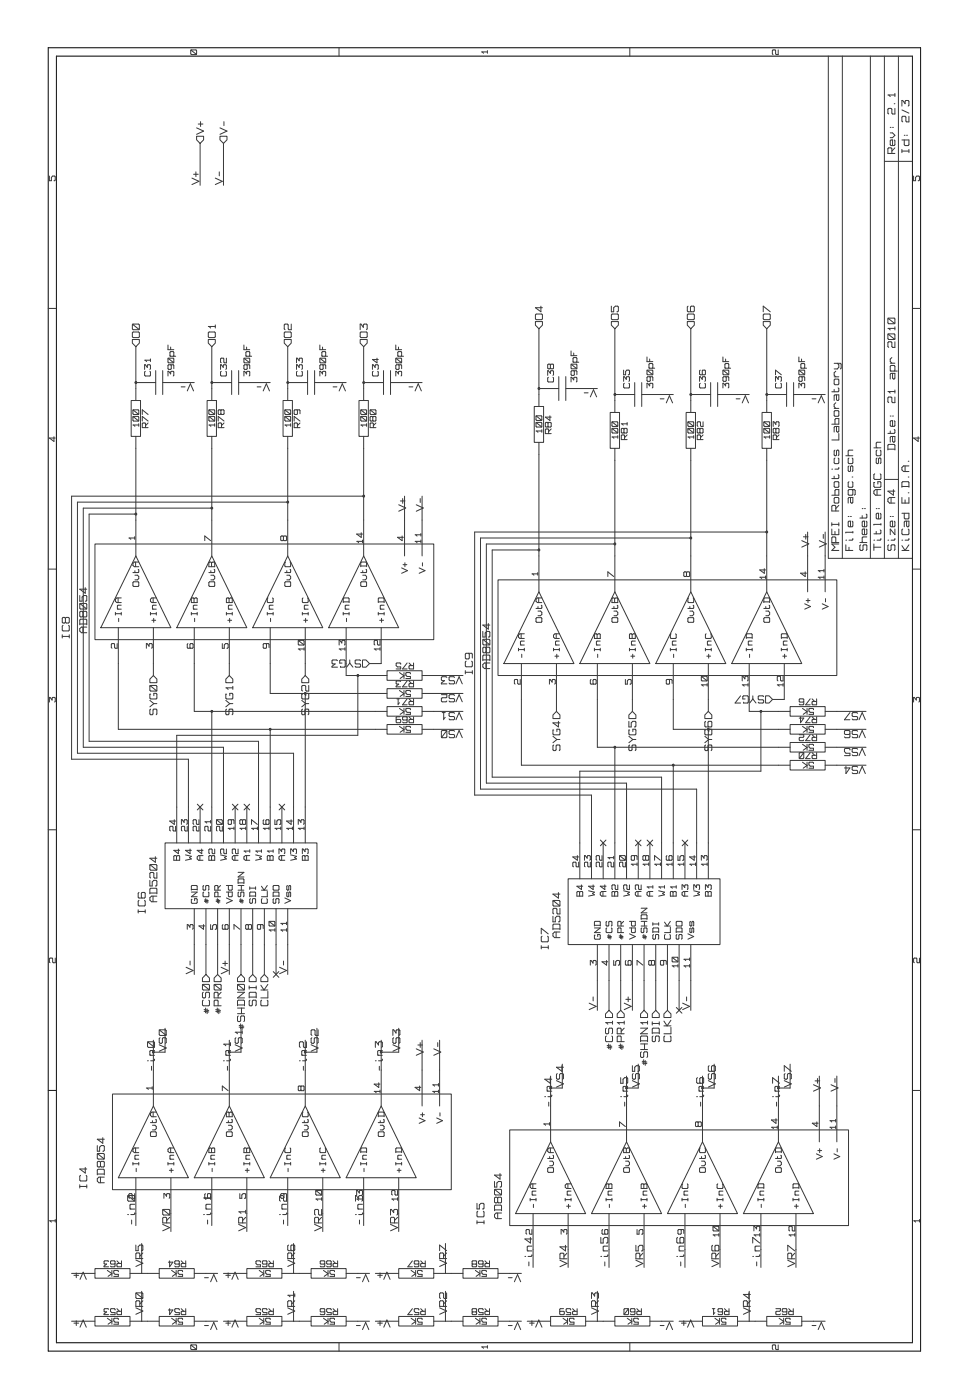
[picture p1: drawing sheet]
<svg xmlns="http://www.w3.org/2000/svg" width="195mm" height="282mm" viewBox="0 0 195 282" stroke-linecap="round" stroke-linejoin="round" font-family="sans-serif">
<path d="M9.7 9.6h175.8v262.8h-175.8zM11.4 11.3h172.5v259.4h-172.5zM9.7 219.8h1.7" fill="none" stroke="#000" stroke-width=".2"/>
<g fill="none" stroke="#363539" stroke-width=".2">
<path d="M38.4 10.1l1.2 .9M38.6 10.1h.9l.1 .1-.1 .8h-.9l-.2-.1v-.7zM68.3 9.6v1.7M97.1 10.5h1.1M97.2 10.5l.3 .2M98.2 10.2v.5M126.9 9.6v1.7M156.8 10.1v.9h-.3l-.2-.1-.1-.8h-.4l-.1 .1v.7l.1 .1M166.9 11.3v101.3h17M169.8 11.3v101.3M175.4 11.3v101.3M178.2 11.3v101.3"/>
<path d="M178.9 19.1h1.5M179.1 19.1l.3 .4M180.4 18.8v.7M181.1 11.3v101.3M10 35.5v.9h.4v-.6l.2-.3h.4l.1 .8-.2 .1M178.2 32.5h5.7M179.4 26.8h.5l.5 .5-.5 .5h-.5M179.4 25.7h.2M179.7 30.9v-.9l-.1-.2h-.5l-.2 .2v.9h1.5M179.9 25.7h.1M180.2 28.2l.2 .2v.8l-.2 .1h-.6l-.2-.1v-.8l.2-.2h.3v1.1M180.2 20.9h.2"/>
<path d="M180.4 21.8v1.2h-.5l-.2-.2v-.8l-.1-.2h-.5l-.2 .2v.8l.2 .2M180.4 29.8l-.7 .7M181.8 21.4v-1.1h.1l.5 .6v-.5l.2-.1h.4l.2 .1v.8l-.2 .2M181.8 28.2h1.4v1l-.2 .1h-.6l-.2-.1v-1M181.8 30.1v.7M181.8 30.5h1.4M181.8 22.2l1.4 .6M182.2 27.3h.2M182.7 27.3h.2M183.2 23.4v1.2h-.5l-.1-.2v-.8l-.2-.2h-.5l-.1 .2v.8l.1 .2M183.2 30.1v.7M184.1 35.5v.9h.4v-.6l.3-.3h.4l.1 .8-.3 .1"/>
<path d="M9.7 62.2h1.7M108.6 66.3v13.2M139.2 66.3v14.4M168.1 78.5v.5M168.1 76h1M168.1 73.2h1.3l.1 .2v.8l-.1 .2M168.3 76.4h.6l.2 .2v.8l-.2 .2h-.6l-.2-.2v-.8zM168.4 74.8l-.3 .3v.5l.3 .4M168.6 79.6v1l.1 .1 .4-.1v-1h-.8l-.2 .2v.9M168.7 73.2l.4 .4v.4l-.4 .4h-.6M168.9 78.2l.2 .1v.5l-.2 .2h-1.3M178.9 78.9h1.5"/>
<path d="M178.9 67.3l1.5 1.1M178.9 66.2h1.5M178.9 64.1l1.5 1.2M179.1 64.1h1.1l.2 .2v.8l-.2 .2h-1.1l-.2-.2v-.8zM179.1 67.3h1.1l.2 .2v.8l-.2 .1h-1.1l-.2-.1v-.8zM179.1 78.9l.3 .3M179.1 66.2l.3 .3M179.4 74.8h1.4M179.4 73.2h1M179.6 74.8l-.2-.2v-.8l.2-.1h.6l.2 .1v.8l-.2 .2M179.7 72.1l-.3 .3v.5l.3 .3M179.9 75.3v.9l.1 .2 .4-.2v-.9h-.8l-.2 .1v1"/>
<path d="M180.4 68.9v1.1h-.5l-.2-.1v-.8l-.1-.2h-.5l-.2 .2v.8l.2 .1M180.4 65.9v.6M180.4 78.6v.6M183.9 62.2h1.6M10.9 88v1l-.9-.7h1.1M42.7 90.4v14.4M73.3 90.4v14.4M108.6 91.6v20.5M139.2 92.8v19.3M167.6 99.8h1.5v-1.1h-.7l-.1 .2v.9M167.6 85.5h1.5v-1.1h-.7l-.1 .1v1M167.6 94.6h.2"/>
<path d="M168.1 96v.5M168.1 82.3h1M168.3 97.1h.6l.2 .2v.8l-.2 .1h-.6l-.2-.1v-.8zM168.3 92.3l-.2 .2v.8l.2 .2h.6l.2-.2v-.8l-.2-.2M168.3 90.7l-.2 .2v.8l.2 .2 .3-.2v-.8l.3-.2 .2 .2v.8l-.2 .2M168.3 82.8h.6l.2 .2v.7l-.2 .2h-.6l-.2-.2v-.7zM168.4 81.2l-.3 .3v.5l.3 .3M168.6 86v.9l.1 .2 .4-.2v-.9h-.8l-.2 .1v1M168.9 95.7l.2 .1v.5l-.2 .2h-1.3M169.1 87.4v1.3h-1.5M169.1 94.2l-.2 .4h-.6M170.5 91.9h1.4"/>
<path d="M171.1 93.9l-.2 .2v.8l.2 .2 .3-.2v-.8l.3-.2 .2 .2v.8l-.2 .2M171.1 97.1l-.2 .2v.8l.2 .1h.6l.2-.1v-.8l-.2-.2M171.1 92.3l-.2 .2v.8l.2 .2h.6l.2-.2v-.8l-.2-.2M171.7 96.2h.2M171.7 98.7l.2 .2v.8l-.2 .1h-.6l-.2-.1v-.8l.2-.2h1.1l.1 .2v.8l-.1 .1M171.9 90.7h-.8l-.2 .2v.8l.2 .2M176.1 90.3h1.4M176.3 97.3h-.2v.8l.2 .1h1.1l.1-.1v-.8l-.1-.2h-.5v.5M176.3 95.5l-.2 .2v.8l.2 .1h1.1l.1-.1v-.8l-.1-.2M176.8 90.7l-.2 .2v.8l.2 .2h.6l.1-.2v-.8l-.1-.2M176.8 92.3l-.2 .2v.8l.2 .2 .3-.2v-.8l.3-.2 .1 .2v.8l-.1 .2M176.8 98.7v1.1"/>
<path d="M177.5 89.1h-.7l-.2 .2v.8l.2 .2M177.5 98.7h-1.1l-.3 .3v.5l.3 .3h1.1M178.2 96.6h2.9M178.9 90.5h1.5M178.9 90.7v-.9l.2-.2h1.1l.2 .2v.9M179.4 86.9v.5M179.4 83.9h.2M179.9 88v1l.1 .1 .4-.1v-1h-.8l-.2 .2v.9M179.9 83.9h.1M180 98.7v1.1l-1.1-.8h1.5M180.2 84.8l.2 .2v.8l-.2 .1h-.6l-.2-.1v-.8l.2-.2h.3v1.1M180.2 86.6l.2 .1v.5l-.2 .2h-1.3"/>
<path d="M180.4 80v1.2h-.5l-.2-.2v-.8l-.1-.2h-.5l-.2 .2v.8l.2 .2M181.8 98.2v-.9l.1-.2h1.1l.2 .2v.9M181.8 98.1h1.4M182.4 93.9v1.2M183 99.3h.2M183 96.2h.2M183 93h.2M183.2 93.9h-1.1l-.3 .3v.5l.3 .4h1.1M185 88v1l-.9-.7h1.2M9.7 114.7h1.7M167.6 106.6v1.2h1.5v-1.2M167.6 105.7h1.5"/>
<path d="M167.6 105.4v.6M168.3 100.3h.6l.2 .2v.7l-.2 .2h-.6l-.2-.2v-.7zM168.3 107.1v.7M168.4 109.4v-1l-.1-.2h-.5l-.2 .2v1h1.5M168.4 103v-1l-.1-.1h-.5l-.2 .1v1h1.5M169.1 109.7h-1.5l.7 .6-.7 .7h1.5M169.1 105.4v.6M169.1 101.9l-.7 .6M170.5 109.8v1.2h1.4M170.5 108.9h.1M170.9 104.1h.2M171.1 110.3v.7"/>
<path d="M171.4 100.3v.9l.2 .2 .3-.2v-.9h-.8l-.2 .2v.9M171.4 104.1h.2M171.7 105.1l.2 .1v.8l-.2 .2h-.6l-.2-.2v-.8l.2-.1h.3v1.1M171.9 108.6l-.2 .3h-.6M171.9 107.3h-1.4v.1M171.9 107.1v.3M173.3 109.4h1.4M173.5 109.8l-.2 .2v.8l.2 .2h.3l.1-.2v-.8l.2-.2h.5l.1 .2v.8l-.1 .2M173.8 102.5h.1M173.8 103.9v.5M174.2 102.5h.2M174.6 106.6l.1 .2v.8l-.1 .2h-.7l-.1-.2v-.8l.1-.2h.3v1.2"/>
<path d="M174.6 105.1l.1 .1v.8l-.1 .2h-.7l-.1-.2v-.8l.1-.1h.3v1.1M174.6 103.6l.1 .2v.5l-.1 .1h-1.3M174.7 108.2h-.8l-.1 .2v.8l.1 .2M176.1 108.9h.2M176.1 109.7v1.3M176.1 110.3h1.4M176.6 107.1v.5M176.6 102.5h.2M177.1 102.5h.1M177.4 103.5l.1 .1v.8l-.1 .2h-.6l-.2-.2v-.8l.2-.1h.3v1.1M177.4 106.8l.1 .2v.4l-.1 .2h-1.3M177.5 108.6l-.1 .3h-.6"/>
<path d="M177.5 105.7h-1.4v.2M177.5 105.5v.4M178.9 108.9h.2M179.1 109.8l-.2 .2v.8l.2 .2h.3l.2-.2v-.8l.1-.2h.5l.2 .2v.8l-.2 .2M179.4 104.1h.2M179.6 100.3v1.1M179.9 104.1h.1M180.2 105.1l.2 .1v.8l-.2 .2h-.6l-.2-.2v-.8l.2-.1h.3v1.1M180.4 100.3h-1.1l-.4 .3v.5l.4 .3h1.1M180.4 106.6v1.2l-1-1.2v1.2M180.4 108.6l-.2 .3h-.6M181.8 111h1.4"/>
<path d="M181.8 108.9h.1M181.8 100.3v1.1h1.4v-1.1M181.8 103.5h1.4v.9l-.2 .2h-.6l-.2-.2v-.9M181.9 106.6l-.1 .2v.8l.1 .2h1.1l.2-.2v-.8l-.2-.2M182.4 100.8v.6M182.7 105.1v.9l.2 .2 .3-.2v-.9h-.8l-.2 .1v1M183.2 109.8l-.8 1.2-.6-1M183.2 108.6l-.2 .3h-.6M183.9 114.7h1.6M10 141.5v-.9l.5 .5 .1-.5h.4l.1 .1-.1 .8M184.1 141.5v-.9l.6 .5 .1-.5h.4l.1 .1-.1 .8M9.7 167.3h1.7"/>
<path d="M39.8 162.1l1.1 1.2M40.9 162.1l-1.1 1.2M46.8 162.1l1.2 1.2M48 162.1l-1.2 1.2M49.2 162.1l1.1 1.2M50.3 162.1l-1.1 1.2M56.2 162.1l1.2 1.2M57.4 162.1l-1.2 1.2M121 169.3l1.1 1.2M122.1 169.3l-1.1 1.2M128.1 169.3l1.1 1.2M129.2 169.3l-1.1 1.2"/>
<path d="M130.4 169.3l1.1 1.2M131.5 169.3l-1.1 1.2M137.5 169.3l1.1 1.2M138.6 169.3l-1.1 1.2M183.9 167.3h1.6M11.1 193.1v1h-.3l-.2-.2-.1-.8h-.4l-.1 .2v.6l.1 .2M185.3 193.1v1h-.4l-.1-.2-.1-.8h-.4l-.2 .2v.6l.2 .2M183.9 219.8h1.6M10 246.1h1.1M10.1 246.1l.3 .3M11.1 245.8v.6M184.1 246.1h1.2"/>
<path d="M184.3 246.1l.2 .3M185.3 245.8v.6M38.4 271.1l1.2 1M38.6 271.1h.9l.1 .2-.1 .8h-.9l-.2-.2v-.6zM68.3 270.7v1.7M97.1 271.5h1.1M97.2 271.5l.3 .3M98.2 271.3v.5M126.9 270.7v1.7M156.8 271.1v1h-.3l-.2-.2-.1-.8h-.4l-.1 .2v.6l.1 .2"/>
</g>
<circle cx="27.4" cy="77.1" r=".19" fill="#363539"/>
<g fill="none" stroke="#363539" stroke-width=".2">
<path d="M27.4 69.9v8.4M27.4 90.4v14.4"/>
<circle cx="27.4" cy="77.1" r=".19"/>
</g>
<circle cx="139.2" cy="108.5" r=".19" fill="#363539"/>
<circle cx="139.2" cy="108.5" r=".19" fill="none" stroke="#363539" stroke-width=".2"/>
<circle cx="108.6" cy="110.9" r=".19" fill="#363539"/>
<circle cx="108.6" cy="110.9" r=".19" fill="none" stroke="#363539" stroke-width=".2"/>
<circle cx="58" cy="101.2" r=".19" fill="#363539"/>
<circle cx="58" cy="101.2" r=".19" fill="none" stroke="#363539" stroke-width=".2"/>
<circle cx="27.4" cy="103.6" r=".19" fill="#363539"/>
<g fill="none" stroke="#363539" stroke-width=".2">
<path d="M40.3 28.9v8.4M42.7 102.4h-25.9v48.2h28.2v12.1M73.3 100h-58.9v53.1h23.6v9.6M85.1 100v4.8M46.2 133.8v2.4M74.5 133.8h2.3M87.4 136.2h5.9M87.4 143.4h5.9M39.2 190.4v6M46.2 190.4v6M50.9 190.4v6M55.6 190.4v6"/>
<circle cx="27.4" cy="103.6" r=".19"/>
</g>
<circle cx="72.1" cy="136.2" r=".19" fill="#363539"/>
<g fill="none" stroke="#363539" stroke-width=".2">
<path d="M72.1 136.2v12h-36.5v14.5"/>
<circle cx="72.1" cy="136.2" r=".19"/>
</g>
<circle cx="42.7" cy="143.4" r=".19" fill="#363539"/>
<g fill="none" stroke="#363539" stroke-width=".2">
<path d="M23.8 133.8v13.2h51.8M54.5 133.8v6h21.1M42.7 143.4v19.3M88.6 209.7v6M159.2 214.5v4.8M168.7 216.9v6.1"/>
<circle cx="42.7" cy="143.4" r=".19"/>
</g>
<circle cx="156.9" cy="219.3" r=".19" fill="#363539"/>
<g fill="none" stroke="#363539" stroke-width=".2">
<path d="M128.6 214.5v4.8M156.9 219.3h2.3"/>
<circle cx="156.9" cy="219.3" r=".19"/>
</g>
<circle cx="126.3" cy="219.3" r=".19" fill="#363539"/>
<g fill="none" stroke="#363539" stroke-width=".2">
<path d="M80.4 207.3v4.8M126.3 219.3h2.3"/>
<circle cx="126.3" cy="219.3" r=".19"/>
</g>
<circle cx="76.8" cy="212.1" r=".19" fill="#363539"/>
<g fill="none" stroke="#363539" stroke-width=".2">
<path d="M48.6 207.3v4.8M76.8 212.1h3.6"/>
<circle cx="76.8" cy="212.1" r=".19"/>
</g>
<circle cx="46.2" cy="212.1" r=".19" fill="#363539"/>
<g fill="none" stroke="#363539" stroke-width=".2">
<path d="M33.3 207.3v4.8M46.2 212.1h2.4"/>
<circle cx="46.2" cy="212.1" r=".19"/>
</g>
<circle cx="30.9" cy="212.1" r=".19" fill="#363539"/>
<g fill="none" stroke="#363539" stroke-width=".2">
<path d="M30.9 212.1h2.4M30.9 209.7v6M46.2 209.7v6M61.5 212.1h2.4M61.5 209.7v6M76.8 209.7v6M111 216.9v6.1M126.3 216.9v6.1M141.6 216.9v6.1M156.9 216.9v6.1M14.4 256.7h2.4M27.4 244.6v2.5"/>
<path d="M28.6 250.7v6h1.1M34.4 244.6v3.7M41.5 256.7h2.4M42.7 244.6v2.5M45 256.7h2.4M49.7 244.6v3.7M58 244.6v2.5M59.2 250.7v6h1.1M65.1 244.6v3.7M72.1 256.7h2.4M73.3 244.6v2.5M75.6 256.7h2.4"/>
<path d="M80.4 244.6v3.7M89.8 250.7v6h1.2M102.7 256.7h2.4M107.4 251.9v3.6M114.5 251.9v3.6M122.7 251.9v3.6M129.8 251.9v3.6M138 251.9v3.6M145.1 251.9v3.6M153.3 251.9v3.6M160.4 251.9v3.6M14.4 266.3h2.4"/>
<path d="M28.6 260.3v6h1.1M41.5 266.3h2.4M45 266.3h2.4M59.2 260.3v6h1.1M72.1 266.3h2.4M75.6 266.3h2.4M89.8 260.3v6h1.2M102.7 266.3h2.4M106.3 266.3h2.3M120.4 260.3v6h1.2M133.3 266.3h2.4M136.9 266.3h2.3"/>
<path d="M151 260.3v6h1.2M163.9 266.3h2.4"/>
<circle cx="30.9" cy="212.1" r=".19"/>
</g>
<circle cx="61.5" cy="212.1" r=".19" fill="#363539"/>
<g fill="none" stroke="#363539" stroke-width=".2">
<path d="M63.9 207.3v4.8M111 219.3h2.3"/>
<circle cx="61.5" cy="212.1" r=".19"/>
</g>
<circle cx="111" cy="219.3" r=".19" fill="#363539"/>
<g fill="none" stroke="#363539" stroke-width=".2">
<path d="M113.3 214.5v4.8M141.6 219.3h2.3"/>
<circle cx="111" cy="219.3" r=".19"/>
</g>
<circle cx="141.6" cy="219.3" r=".19" fill="#363539"/>
<g fill="none" stroke="#363539" stroke-width=".2">
<path d="M39.2 133.8v9.6h36.4M69.8 133.8v2.4h5.8M54.5 147v15.7M85.1 209.7v6M143.9 214.5v4.8M165.1 216.9v6.1"/>
<circle cx="141.6" cy="219.3" r=".19"/>
</g>
<circle cx="54.5" cy="147" r=".19" fill="#363539"/>
<g fill="none" stroke="#363539" stroke-width=".2">
<path d="M61.5 139.8v22.9"/>
<circle cx="54.5" cy="147" r=".19"/>
</g>
<circle cx="61.5" cy="139.8" r=".19" fill="#363539"/>
<g fill="none" stroke="#363539" stroke-width=".2">
<path d="M27.4 103.6h-9.4v45.8h34.1v13.3M58 101.2h-42.4v50.6h43.6v10.9M81.5 100v4.8M123.9 109.7h-25.9v48.2h28.3v12M154.5 107.3h-58.8v53h23.5v9.6M166.3 107.3v4.8M30.9 133.8v2.4M61.5 133.8v2.4M87.4 139.8h5.9M87.4 147h5.9M127.4 141v2.4M155.7 141h2.4"/>
<path d="M168.7 143.4h5.8M168.7 150.6h5.8M41.5 190.4v6M43.9 190.4v6M48.6 190.4v6M53.3 190.4v6M58 190.4v6M120.4 197.6v6.1M127.4 197.6v6.1M132.2 197.6v6.1M136.9 197.6v6.1"/>
<circle cx="61.5" cy="139.8" r=".19"/>
</g>
<circle cx="153.4" cy="143.4" r=".19" fill="#363539"/>
<g fill="none" stroke="#363539" stroke-width=".2">
<path d="M153.3 143.4v12.1h-36.4v14.4"/>
<circle cx="153.4" cy="143.4" r=".19"/>
</g>
<circle cx="123.9" cy="150.6" r=".19" fill="#363539"/>
<g fill="none" stroke="#363539" stroke-width=".2">
<path d="M105.1 141v13.3h51.8M120.4 141v9.6h36.5M123.9 150.6v19.3M135.7 141v6h21.2M135.7 154.3v15.6M151 141v2.4h5.9"/>
<circle cx="123.9" cy="150.6" r=".19"/>
</g>
<circle cx="135.7" cy="154.3" r=".19" fill="#363539"/>
<g fill="none" stroke="#363539" stroke-width=".2">
<path d="M142.8 147v22.9"/>
<circle cx="135.7" cy="154.3" r=".19"/>
</g>
<circle cx="142.8" cy="147" r=".19" fill="#363539"/>
<g fill="none" stroke="#363539" stroke-width=".2">
<path d="M45 28.9v8.4M108.6 110.9h-9.4v45.8h34.1v13.2M139.2 108.5h-42.4v50.6h43.6v10.8M162.8 107.3v4.8M112.1 141v2.4M142.8 141v2.4M168.7 154.3h5.8M168.7 147h5.8M122.7 197.6v6.1M125.1 197.6v6.1M129.8 197.6v6.1M134.5 197.6v6.1"/>
<path d="M139.2 197.6v6.1"/>
<circle cx="142.8" cy="147" r=".19"/>
</g>
<circle cx="42.7" cy="102.4" r=".19" fill="#363539"/>
<circle cx="42.7" cy="102.4" r=".19" fill="none" stroke="#363539" stroke-width=".2"/>
<circle cx="73.3" cy="100" r=".19" fill="#363539"/>
<circle cx="73.3" cy="100" r=".19" fill="none" stroke="#363539" stroke-width=".2"/>
<circle cx="123.9" cy="109.7" r=".19" fill="#363539"/>
<circle cx="123.9" cy="109.7" r=".19" fill="none" stroke="#363539" stroke-width=".2"/>
<circle cx="154.5" cy="107.2" r=".19" fill="#363539"/>
<g fill="none" stroke="#363539" stroke-width=".2">
<path d="M36.8 77.1h2.4"/>
<circle cx="154.5" cy="107.2" r=".19"/>
</g>
<circle cx="42.7" cy="77.1" r=".19" fill="#363539"/>
<g fill="none" stroke="#363539" stroke-width=".2">
<path d="M42.7 69.9v8.4M52.1 77.1h2.4"/>
<circle cx="42.7" cy="77.1" r=".19"/>
</g>
<circle cx="58" cy="77.1" r=".19" fill="#363539"/>
<g fill="none" stroke="#363539" stroke-width=".2">
<path d="M58 69.9v8.4M67.4 77.1h2.4"/>
<circle cx="58" cy="77.1" r=".19"/>
</g>
<circle cx="73.3" cy="77.1" r=".19" fill="#363539"/>
<g fill="none" stroke="#363539" stroke-width=".2">
<path d="M73.3 69.9v8.4M82.7 77.1h2.4"/>
<circle cx="73.3" cy="77.1" r=".19"/>
</g>
<circle cx="108.6" cy="78.3" r=".19" fill="#363539"/>
<g fill="none" stroke="#363539" stroke-width=".2">
<path d="M118 78.3h2.4"/>
<circle cx="108.6" cy="78.3" r=".19"/>
</g>
<circle cx="123.9" cy="79.5" r=".19" fill="#363539"/>
<g fill="none" stroke="#363539" stroke-width=".2">
<path d="M133.3 79.5h2.4"/>
<circle cx="123.9" cy="79.5" r=".19"/>
</g>
<circle cx="139.2" cy="79.5" r=".19" fill="#363539"/>
<g fill="none" stroke="#363539" stroke-width=".2">
<path d="M148.6 79.5h2.4"/>
<circle cx="139.2" cy="79.5" r=".19"/>
</g>
<circle cx="154.5" cy="79.5" r=".19" fill="#363539"/>
<g fill="none" stroke="#363539" stroke-width=".2">
<path d="M38.7 35.9l1.4 .7-1.4 .6M39 35.1h1M39.5 34.6v1M39.6 27.5h1.4v.7l-.7 .7-.7-.7zM39.6 25.8l1.4 .6-1.4 .7M40 25h.9M40.4 24.5v1M43.4 35.9l1.4 .7-1.4 .6M44.2 34.6v.8M44.3 27.5h1.4v.7l-.7 .7-.7-.7zM44.3 25.8l1.4 .6-1.4 .7M45.1 24.5v.8"/>
<path d="M26.7 68.4h1.4v.8l-.7 .7-.7-.7zM26.7 65.3l1.4 1.2M26.8 66.9h1.1l.2 .2v.8l-.2 .2h-1.1l-.1-.2v-.8zM26.8 65.3h1.1l.2 .2v.8l-.2 .2h-1.1l-.1-.2v-.8zM27.4 77.1h4M27.4 78.3v2.4M29.1 74.5v-1l.6 .6 .1-.6h.4l.1 .2-.1 .8M29.1 72.6h1.2M29.3 74.9l-.2 .1v.7l.2 .1h.9l.1-.1-.1-.8M29.3 72.6l.2 .3M30.3 72.3v.6M31.4 74.7v4.8"/>
<path d="M32.8 77.1h4M32.8 74.7v4.8M33.9 75.8v-.9l.5 .5 .1-.5h.4l.1 .1-.1 .8M33.9 69.6v.9h1.1M33.9 72.2l1.1 .9M34 72.2h.9l.1 .1-.1 .8h-.9l-.1-.1v-.7zM34.3 71.8h1.1M34.4 73.5l.1 .8-.1 .2h-.4l-.1-.2v-.6l.1-.2h.9l.1 .8M34.4 71.8l-.1-.1v-.7l.1-.1h.5l.1 .1-.1 .8M34.4 70v.5M36.5 78h.8M37.7 78.8l.7-1.4 .6 1.4"/>
<path d="M42 68.4h1.4v.8l-.7 .7-.7-.7zM42 65.8h1.4M42.1 66.9h1.1l.2 .2v.8l-.2 .2h-1.1l-.1-.2v-.8zM42.1 65.8l.3 .3M42.7 77.1h4M42.7 78.3v2.4M43.4 65.5v.6M44.4 74.5v-1l.6 .6 .1-.6h.4l.1 .2-.1 .8M44.6 74.9l-.2 .1v.7l.2 .1h.9l.1-.1-.1-.8M45.6 72.2v.9h-.4l-.1-.1-.1-.8h-.4l-.2 .1v.7l.2 .1M46.7 74.7v4.8M48.1 77.1h4"/>
<path d="M48.1 74.7v4.8M49.2 75.8v-.9l.5 .5 .1-.5h.4l.1 .1-.1 .8M49.2 69.6v.9h1.1M49.2 72.2l1.1 .9M49.3 72.2h.9l.1 .1-.1 .8h-.9l-.1-.1v-.7zM49.6 71.8h1.1M49.7 73.5l.1 .8-.1 .2h-.4l-.1-.2v-.6l.1-.2h.9l.1 .8M49.7 71.8l-.1-.1v-.7l.1-.1h.5l.1 .1-.1 .8M49.7 70v.5M51.8 78h.8M53 78.8l.7-1.4 .6 1.4M57.3 68.4h1.4v.8l-.7 .7-.7-.7z"/>
<path d="M57.4 66.9h1.2l.1 .2v.8l-.1 .2h-1.2l-.1-.2v-.8zM58 78.3v2.4M58 77.1h4M58.7 65.3v1.2h-.5l-.1-.2v-.8l-.2-.2h-.5l-.1 .2v.8l.1 .2M59.8 74.5v-1l.5 .6 .1-.6h.4l.1 .2-.1 .8M59.8 73.1v-.9l.5 .5 .1-.5h.4l.1 .1-.1 .8M59.9 74.9l-.1 .1v.7l.1 .1h.9l.1-.1-.1-.8M62 74.7v4.8M63.4 77.1h4M63.4 74.7v4.8M64.5 75.8v-.9l.5 .5 .1-.5h.4l.1 .1-.1 .8M64.5 69.6v.9h1.1"/>
<path d="M64.5 72.2l1.1 .9M64.6 72.2h.9l.1 .1-.1 .8h-.9l-.1-.1v-.7zM64.9 71.8h1.1M65 73.5l.1 .8-.1 .2h-.4l-.1-.2v-.6l.1-.2h.9l.1 .8M65 71.8l-.1-.1v-.7l.1-.1h.5l.1 .1-.1 .8M65 70v.5M67.1 78h.8M68.3 78.8l.7-1.4 .6 1.4M72.6 68.4h1.4v.8l-.7 .7-.7-.7zM72.6 66.5v-1.2h.2l.4 .7v-.5l.2-.2h.5l.1 .2v.8l-.1 .2M72.8 66.9h1.1l.1 .2v.8l-.1 .2h-1.1l-.2-.2v-.8zM73.3 77.1h4"/>
<path d="M73.3 78.3v2.4M75.1 74.5v-1l.5 .6 .1-.6h.4l.1 .2-.1 .8M75.2 74.9l-.1 .1v.7l.1 .1h.9l.1-.1-.1-.8M76 72.2v.9l-.9-.6h1.1M77.3 74.7v4.8M78.7 74.7v4.8M78.7 77.1h4M79.8 69.6v.9h1.1M79.8 75.8v-.9l.5 .5 .1-.5h.4l.1 .1-.1 .8M79.8 72.2l1.1 .9M79.9 72.2h.9l.1 .1-.1 .8h-.9l-.1-.1v-.7zM80.2 71.8h1.1"/>
<path d="M80.3 73.5l.1 .8-.1 .2h-.4l-.1-.2v-.6l.1-.2h.9l.1 .8M80.3 70v.5M80.3 71.8l-.1-.1v-.7l.1-.1h.5l.1 .1-.1 .8M82.4 78h.8M83.7 78.8l.6-1.4 .6 1.4M107.9 64.8h1.4v.8l-.7 .7-.7-.7zM108.1 63.3h1.1l.1 .2v.8l-.1 .1h-1.1l-.2-.1v-.8zM108.6 78.3h4M108.6 79.5v2.4M109 61.7v1.2l-1.1-.9h1.4M110.4 75.7v-1l.5 .6 .1-.6h.4l.2 .2-.2 .8M110.5 76.1l-.1 .1v.7l.1 .1h.9l.2-.1-.2-.8"/>
<path d="M110.9 73.6l.1-.2h.4l.2 .2-.2 .7h-.4l-.1-.1M110.9 73.6l-.1-.2-.4 .2v.6l.1 .1 .4-.1M110.9 73.6v.6M112.6 75.9v4.8M114 75.9v4.8M114 78.3h4M115.1 70.8v.9h1.2M115.1 77v-.9l.5 .5 .1-.5h.4l.2 .1-.2 .8M115.1 73.4l1.2 .9M115.2 73.4h.9l.2 .2-.2 .7h-.9l-.1-.1v-.6zM115.5 73h1.1M115.6 74.7l.1 .8-.1 .2h-.4l-.1-.2v-.6l.1-.2h.9l.2 .8"/>
<path d="M115.6 71.2v.5M115.6 73l-.1-.1v-.7l.1-.1h.5l.2 .1-.2 .8M117.7 79.2h.8M123.2 64.8h1.4v.8l-.7 .7-.7-.7zM123.2 61.7v1.2h.5v-.9l.3-.3h.5l.1 .2v.8l-.3 .2M123.4 63.3h1.1l.1 .2v.8l-.1 .1h-1.1l-.2-.1v-.8zM123.9 79.5h4M123.9 66.3v16.8M125.7 76.9v-1l.5 .6 .1-.6h.4l.2 .2-.2 .8M125.7 74.6v1h.4v-.7l.2-.3h.4l.2 .8-.3 .2M125.8 77.3l-.1 .1v.7l.1 .1h.9l.2-.1-.2-.8M127.9 77.1v4.8"/>
<path d="M129.3 79.5h4M129.3 77.1v4.8M130.4 78.2v-.9l.5 .5 .2-.5h.4l.1 .1-.1 .8M130.4 72v.9h1.2M130.4 74.6l1.2 1M130.5 74.6h1l.1 .2-.1 .8h-1l-.1-.2v-.6zM130.8 74.2h1.1M130.9 75.9l.2 .8-.2 .2h-.4l-.1-.2v-.6l.1-.2h1l.1 .8M130.9 74.2l-.1-.1v-.7l.1-.1h.6l.1 .1-.1 .8M130.9 72.4v.5M138.5 64.8h1.4v.8l-.7 .7-.7-.7zM138.7 63.3h1.1l.1 .2v.8l-.1 .1h-1.1l-.2-.1v-.8z"/>
<path d="M138.7 61.7l-.2 .2v.8l.2 .2h1.1l.1-.2v-.8l-.1-.2h-.5l-.2 .2v.8l.2 .2M139.2 79.5h4M141 76.9v-1l.5 .6 .1-.6h.4l.2 .2-.2 .8M141.1 77.3l-.1 .1v.7l.1 .1h.9l.2-.1-.2-.8M141.1 74.6l-.1 .2v.6l.1 .2h.9l.2-.8-.2-.2h-.4l-.1 .2 .1 .8M143.2 77.1v4.8M144.6 79.5h4M144.6 77.1v4.8M145.7 78.2v-.9l.5 .5 .2-.5h.4l.1 .1-.1 .8M145.7 72v.9h1.2M145.7 74.6l1.2 1M145.8 74.6h1l.1 .2-.1 .8h-1l-.1-.2v-.6z"/>
<path d="M146.1 74.2h1.1M146.2 75.9l.2 .8-.2 .2h-.4l-.1-.2v-.6l.1-.2h1l.1 .8M146.2 74.2l-.1-.1v-.7l.1-.1h.6l.1 .1-.1 .8M146.2 72.4v.5M153.8 64.8h1.4v.8l-.7 .7-.7-.7zM153.8 62.9v-1.2l1.4 1.2M154 63.3h1.1l.1 .2v.8l-.1 .1h-1.1l-.2-.1v-.8zM154.5 79.5h4M154.5 66.3v16.8M156.3 76.9v-1l.5 .6 .2-.6h.4l.1 .2-.1 .8M156.3 75.6v-1l1.2 1M156.4 77.3l-.1 .1v.7l.1 .1h1l.1-.1-.1-.8"/>
<path d="M158.5 77.1v4.8M159.9 79.5h6.4M159.9 77.1v4.8M161 72v.9h1.2M161 78.2v-.9l.5 .5 .2-.5h.4l.1 .1-.1 .8M161 74.6l1.2 1M161.1 74.6h1l.1 .2-.1 .8h-1l-.1-.2v-.6zM161.4 74.2h1.2M161.5 75.9l.2 .8-.2 .2h-.4l-.1-.2v-.6l.1-.2h1l.1 .8M161.5 72.4v.5M161.5 74.2l-.1-.1v-.7l.1-.1h.6l.1 .1-.1 .8M26.4 80.7h1.9v7.3h-1.9z"/>
<path d="M26.8 85.7h1.2M26.8 83.9l1.2 1M26.8 82.6l1.2 1M26.9 83.9h.9l.2 .2-.2 .8h-.9l-.1-.2v-.6zM26.9 82.6h.9l.2 .2-.2 .8h-.9l-.1-.2v-.6zM26.9 85.7l.3 .2M27.4 88v2.4M28 85.4v.5M28.7 83.6v-1l1.2 1M28.7 84.9v-1l1.2 1M29.3 86.2v-.8l-.1-.1h-.4l-.1 .1v.8h1.2M29.9 85.3l-.6 .5"/>
<path d="M41.7 80.7h1.9v7.3h-1.9zM42.1 85.7h1.2M42.1 83.9l1.2 1M42.1 82.6l1.2 1M42.2 83.9h1l.1 .2-.1 .8h-1l-.1-.2v-.6zM42.2 82.6h1l.1 .2-.1 .8h-1l-.1-.2v-.6zM42.2 85.7l.3 .2M42.7 88v2.4M43.3 85.4v.5M44 84.9v-1l1.2 1M44.5 82.8l-.1-.2-.4 .2v.6l.1 .2 .4-.2M44.5 82.8l.1-.2h.4l.2 .2-.2 .8h-.4l-.1-.2"/>
<path d="M44.5 82.8v.6M44.6 86.2v-.8l-.1-.1h-.4l-.1 .1v.8h1.2M45.2 85.3l-.6 .5M57 80.7h1.9v7.3h-1.9zM57.4 85.7h1.2M57.4 83.9l1.2 1M57.4 82.6l1.2 1M57.5 83.9h1l.1 .2-.1 .8h-1l-.1-.2v-.6zM57.5 82.6h1l.1 .2-.1 .8h-1l-.1-.2v-.6zM57.5 85.7l.3 .2M58 88v24.1M58.6 85.4v.5"/>
<path d="M59.3 84.9v-1l1.2 1M59.8 82.6l.1 .8-.1 .2h-.4l-.1-.2v-.6l.1-.2h.9l.2 .8M59.9 86.2v-.8l-.1-.1h-.4l-.1 .1v.8h1.2M60.5 85.3l-.6 .5M72.4 80.7h1.8v7.3h-1.8zM72.7 85.7h1.2M72.7 83.9l1.2 1M72.7 82.6l1.2 1M72.8 83.9h1l.1 .2-.1 .8h-1l-.1-.2v-.6zM72.8 82.6h1l.1 .2-.1 .8h-1l-.1-.2v-.6zM72.8 85.7l.3 .2M73.3 88v2.4"/>
<path d="M73.9 85.4v.5M74.6 82.6l1.2 1M74.7 82.6h.9l.2 .2-.2 .8h-.9l-.1-.2v-.6zM75.1 84.1l-.1-.2-.4 .2v.6l.1 .2 .4-.2M75.1 84.1l.1-.2h.4l.2 .2-.2 .8h-.4l-.1-.2M75.1 84.1v.6M75.2 86.2v-.8l-.1-.1h-.4l-.1 .1v.8h1.2M75.8 85.3l-.6 .5M107.7 81.9h1.9v7.3h-1.9zM108 86.9h1.2M108 85.1l1.2 1M108 83.8l1.2 1"/>
<path d="M108.2 85.1h.9l.1 .2-.1 .8h-.9l-.2-.2v-.6zM108.2 83.8h.9l.1 .2-.1 .8h-.9l-.2-.2v-.6zM108.2 86.9l.2 .2M108.6 89.2v2.4M109.2 86.6v.5M110.4 85.3l-.1-.2-.4 .2v.6l.1 .2 .4-.2M110.4 85.3l.2-.2h.4l.1 .2-.1 .8h-.4l-.2-.2M110.4 85.3v.6M110.6 87.4v-.8l-.2-.1h-.4l-.1 .1v.8h1.2M110.8 83.8v1l-.9-.7h1.2M111.1 86.5l-.5 .5M119 80l.6-1.4 .6 1.4"/>
<path d="M123 83.1h1.9v7.3h-1.9zM123.3 88.1h1.2M123.3 86.4l1.2 .9M123.3 85l1.2 1M123.5 86.4h.9l.1 .1-.1 .8h-.9l-.2-.2v-.6zM123.5 85h.9l.1 .2-.1 .8h-.9l-.2-.2v-.6zM123.5 88.1l.2 .3M123.9 90.4v28.9M124.5 87.8v.6M125.2 85.4h1.2M125.4 85.4l.2 .3M125.8 86.5l-.2-.1-.4 .1v.6l.2 .2 .4-.2"/>
<path d="M125.8 86.5l.1-.1h.4l.1 .1-.1 .8h-.4l-.1-.2M125.8 86.5v.6M125.9 88.6v-.8l-.1-.1h-.4l-.2 .1v.8h1.2M126.4 87.7l-.5 .5M126.4 85.2v.5M133.1 80.4h.7M134.3 81.2l.6-1.4 .6 1.4M138.3 83.1h1.9v7.3h-1.9zM138.6 88.1h1.2M138.6 86.4l1.2 .9M138.6 85l1.2 1M138.8 86.4h.9l.1 .1-.1 .8h-.9l-.2-.2v-.6z"/>
<path d="M138.8 85h.9l.1 .2-.1 .8h-.9l-.2-.2v-.6zM138.8 88.1l.2 .3M139.2 80.7v2.4M139.2 90.4v2.4M139.8 87.8v.6M141.1 86.5l-.2-.1-.4 .1v.6l.2 .2 .4-.2M141.1 86.5l.1-.1h.4l.1 .1-.1 .8h-.4l-.1-.2M141.1 86.5v.6M141.2 88.6v-.8l-.1-.1h-.4l-.2 .1v.8h1.2M141.7 85v1h-.4l-.1-.2-.1-.8h-.4l-.2 .2v.6l.2 .2M141.7 87.7l-.5 .5M148.4 80.4h.7"/>
<path d="M149.6 81.2l.6-1.4 .7 1.4M153.6 83.1h1.9v7.3h-1.9zM153.9 88.1h1.2M153.9 86.4l1.2 .9M153.9 85l1.2 1M154.1 86.4h.9l.1 .1-.1 .8h-.9l-.2-.2v-.6zM154.1 85h.9l.1 .2-.1 .8h-.9l-.2-.2v-.6zM154.1 88.1l.2 .3M154.5 90.4v28.9M155.1 87.8v.6M155.8 86v-1l.6 .6 .1-.6h.4l.1 .2-.1 .8M156.4 86.5l-.2-.1-.4 .1v.6l.2 .2 .4-.2"/>
<path d="M156.4 86.5l.1-.1h.4l.1 .1-.1 .8h-.4l-.1-.2M156.4 86.5v.6M156.5 88.6v-.8l-.1-.1h-.4l-.2 .1v.8h1.2M157 87.7l-.5 .5M163.7 80.4h.7M164.9 81.2l.6-1.4 .7 1.4M17.2 118.5v1.1l-1.1-.8h1.4M19.1 109.7h68.3v19.2h-68.3zM26 108.5h1.1M26.1 108.5l.3 .2M26.9 117.3h.9l.2 .1-.2 .8h-.9l-.1-.1v-.7zM27.1 108.2v.5"/>
<path d="M27.2 116h.5l.3 .2v.4l-.3 .3h-.5M27.2 115v.4M27.3 113.3v.9M27.4 112.1l7 14.4h-14.1zM27.4 104.8v7.3M27.8 114.8l.2 .1-.2 .5h-1M28 113.3h-.9l-.3 .3v.4l.3 .2h.9M41.3 109v-1l1.1 1M42.2 113.3l.4 .1 .6-.1 .1 .9h-1.2v-.8zM42.2 117.3h1l.1 .1-.1 .8h-1l-.1-.1v-.7zM42.5 116h.5l.3 .2v.4l-.3 .3h-.5M42.5 115v.4"/>
<path d="M42.6 113.4v.8M42.7 112.1l7 14.4h-14.1zM42.7 104.8v7.3M43.2 114.8l.1 .1-.1 .5h-1.1M57.1 108.2v.6M57.1 108.2l.1-.2h.4l.2 .2-.2 .8h-.4l-.1-.2M57.1 108.2l-.1-.2-.4 .2v.6l.1 .2 .4-.2M57.5 113.3l-.1 .1v.7l.1 .1h1l.1-.1-.1-.8M57.5 117.3h1l.1 .1-.1 .8h-1l-.1-.1v-.7zM57.8 116h.5l.3 .2v.4l-.3 .3h-.5M57.8 115v.4M58 112.1l7.1 14.4h-14.2z"/>
<path d="M58.5 114.8l.1 .1-.1 .5h-1.1M71.9 109.1h1.2M72 109.1l.3 .3M72.7 114.2v-.8l.1-.1h1l.1 .9M72.7 114.1h1.2M72.8 107.4v.9l-.9-.6h1.2M72.8 117.3h1l.1 .1-.1 .8h-1l-.1-.1v-.7zM73.1 108.9v.5M73.1 116h.5l.3 .2v.4l-.3 .3h-.5M73.1 115v.4M73.3 112.1l7.1 14.4h-14.2zM73.3 104.8v7.3"/>
<path d="M73.8 114.8l.1 .1-.1 .5h-1.1M80.4 101.8l1.4 .6-1.4 .7M80.7 101h.9M80.9 114.5l1.2 .5-1.2 .6M81 108v1l-.9-.7h1.2M81.2 100.5v1M81.2 113.8h.8M81.5 104.8v7.3M81.6 113.4v.8M83.7 109.1h1.1M83.7 107.8h1.1M83.8 109.1l.3 .3"/>
<path d="M83.8 107.8l.3 .3M83.9 101.8l1.4 .6-1.4 .7M84.5 114.5l1.2 .5-1.2 .6M84.7 100.5v.8M84.8 107.5v.6M84.8 108.9v.5M85.1 104.8v7.3M85.1 113.4v.7M100.4 116.9h68.3v19.3h-68.3zM107.2 115.7h1.2M107.3 115.7l.3 .3M108.4 115.4v.6"/>
<path d="M108.6 119.3l7.1 14.5h-14.2zM108.6 112.1v7.2M122.5 116.2v-.9l1.2 .9M123.9 119.3l7.1 14.5h-14.1zM138.3 115.4v.7M138.3 115.4l-.1-.1-.4 .1v.7l.1 .1 .4-.1M138.3 115.4l.2-.1h.4l.1 .1-.1 .8h-.4l-.2-.1M139.2 119.3l7.1 14.5h-14.1zM139.2 112.1v7.2M153.1 116.4h1.2M153.3 116.4l.2 .2M154 114.6v1l-.9-.7h1.2"/>
<path d="M154.3 116.1v.5M154.5 119.3l7.1 14.5h-14.1zM161.6 109l1.4 .6-1.4 .7M161.9 108.2h1M162.3 115.3v.9l-.9-.7h1.1M162.4 107.7v1M162.8 112.1v7.2M164.9 116.4h1.2M164.9 115h1.2M165 116.4l.3 .2M165 115l.3 .3M165.1 109l1.4 .6-1.4 .7"/>
<path d="M165.9 107.7v.8M166.1 114.8v.5M166.1 116.1v.5M166.3 112.1v7.2M12.5 128.3h1.5M12.5 128v.6M12.7 126.1l-.2 .1v.8l.2 .2h1.1l.2-.2v-.8l-.2-.1M13.2 124.6l-.2-.1h-.3l-.2 .1v.8l.2 .2h.3l.2-.2M13.2 124.6l.1-.1h.5l.2 .1v.8l-.2 .2h-.5l-.1-.2M13.2 124.6v.8M14 128v.6M16.1 126v-1l.1-.2h1.1l.2 .2v1"/>
<path d="M16.1 120.1v1.1h.4v-.8l.4-.3h.4l.2 .1v.8l-.3 .2M16.1 125.8h1.4M16.1 121.6l1.4 1.2M16.2 121.6h1.1l.2 .2v.8l-.2 .2h-1.1l-.1-.2v-.8zM16.7 123.4l.2-.2h.4l.2 .2v.8l-.2 .2h-.4l-.2-.2M16.7 123.4l-.2-.2h-.3l-.1 .2v.8l.1 .2h.3l.2-.2M16.7 123.4v.8M16.7 126.4v1.1M17.5 126.4h-1.1l-.3 .3v.5l.3 .3h1.1M23.3 123.7h1.1M23.3 123.4v.6M23.6 129.7v1h-.4l-.1-.2-.1-.8h-.4l-.2 .2v.6l.2 .2"/>
<path d="M23.7 122.8h.7M23.8 120.5v1M23.8 126.5v7.3M23.9 124.7v.6M24.4 120.5h-.9l-.2 .3v.4l.2 .3h.9M24.4 122l-.7 .1v.6l.1 .1M24.4 123.4v.6M29.5 130.7v-1l.5 .6 .2-.6h.4l.1 .2-.1 .8M30.2 138.2l1.4 1.1M30.3 123.4v.6M30.3 123.7h1.2M30.4 139.9h-.2v.8l.2 .2h1.1l.1-.2v-.8l-.1-.1h-.5v.5"/>
<path d="M30.4 138.2h1.1l.1 .1v.8l-.1 .2h-1.1l-.2-.2v-.8zM30.6 125h.8M30.7 122.8h.8M30.9 120.5v1M30.9 136.2l.7 .7v.7h-1.4v-.7zM30.9 126.5v7.3M31 124.7v.8M31.5 120.5h-.9l-.3 .3v.4l.3 .3h.9M31.5 122l-.8 .1v.6l.2 .1M31.5 123.4v.6M37.9 129.7l-.2 .2v.6l.2 .2h.9l.1-.8-.1-.2h-.4l-.1 .2 .1 .8M38.6 123.4v.6"/>
<path d="M38.6 123.7h1.1M38.7 120.5l.4 .2 .5-.2 .1 1h-1.1v-.8zM39 122.8h.7M39.1 120.7v.8M39.2 126.5v7.3M39.2 124.7v.6M39.7 123.4v.6M39.7 122l-.7 .1v.6l.1 .1M44.8 129.7v1h.4v-.7l.3-.3h.4l.1 .8-.3 .2M45.5 138.7h1.4M45.6 123.4v.6M45.6 123.7h1.2"/>
<path d="M45.7 139.9h-.2v.8l.2 .2h1.1l.1-.2v-.8l-.1-.1h-.5v.5M45.7 138.7l.3 .3M45.8 120.5l.4 .2 .5-.2 .1 1h-1.2v-.8zM45.9 125h.8M46 122.8h.8M46.2 120.7v.8M46.2 136.2l.7 .7v.7h-1.4v-.7zM46.2 126.5v7.3M46.3 124.7v.8M46.8 123.4v.6M46.8 122l-.8 .1v.6l.2 .1M46.9 138.3v.7"/>
<path d="M53.6 129.7l.1 .8-.1 .2h-.4l-.2-.2v-.6l.2-.2h.9l.1 .8M53.9 123.4v.6M53.9 123.7h1.1M54 120.5l-.1 .2v.6l.1 .2h.9l.1-.2-.1-.8M54.3 122.8h.7M54.5 126.5v7.3M54.5 124.7v.6M55 123.4v.6M55 122l-.7 .1v.6l.1 .1M60.1 130.8h1.2M60.1 129.1l1.2 .9M60.2 129.1h1l.1 .1-.1 .8h-1l-.1-.1v-.7z"/>
<path d="M60.2 130.8l.3 .3M60.9 123.4v.6M60.9 123.7h1.2M61 139.9h-.2v.8l.2 .2h1.1l.1-.2v-.8l-.1-.1h-.5v.5M61.1 120.5l-.2 .2v.6l.2 .2h.9l.1-.2-.1-.8M61.2 125h.8M61.3 130.6v.5M61.3 122.8h.8M61.5 136.2l.7 .7v.7h-1.4v-.7zM61.5 126.5v7.3M61.6 124.7v.8M62.1 123.4v.6"/>
<path d="M62.1 122l-.8 .1v.6l.2 .1M62.2 138.2v1.1h-.4l-.2-.2v-.8l-.2-.1h-.4l-.2 .1v.8l.2 .2M68 133.2l-.1-.2h-.8l-.2 .2v.5l.2 .1h.4l-.6 .5v.2h1.1M68.3 130.8h1.2M68.3 130v-.9l.6 .5 .1-.5h.4l.1 .1-.1 .8M68.5 130.8l.2 .3M68.9 133.7h-.4v-.5l.1-.2h.8l.2 .2v1.1l-.2 .2h-.8v-.2M69.2 121.3h1.1M69.2 121.5v-.8l.1-.2h.9l.1 1M69.2 123.7h1.1M69.2 123.4v.6M69.5 130.6v.5"/>
<path d="M69.6 122.8h.7M69.8 126.5v7.3M69.8 124.7v.6M70.3 122l-.7 .1v.6l.1 .1M70.3 123.4v.6M70.5 133.7l.6 .8M70.5 133.7l-.6 .8M70.5 133v.7M72.7 133.2l-.2-.2h-.8l-.1 .2v.5l.1 .1h.8l.2 .2v.3l-.2 .2h-.8l-.1-.2M73.1 133h.7l.7 .8-.7 .7h-.7zM75.4 130.8h1.2M75.6 130.8l.2 .3"/>
<path d="M75.6 136.2h2.4M75.6 139.8h2.4M76.2 121.5v-.8l.2-.2h.9l.1 1M76.2 123.4v.6M76.2 121.3h1.2M76.2 123.7h1.2M76.5 125h.8M76.6 129.1v.9h-.4l-.1-.1-.1-.8h-.4l-.2 .1v.7l.2 .1M76.6 130.6v.5M76.6 122.8h.8M76.8 126.5v7.3M76.9 124.7v.8"/>
<path d="M77.4 123.4v.6M77.4 122l-.8 .1v.6l.2 .1M78 135.2h7.1v1.9h-7.1zM78 138.8h7.1v2h-7.1zM80.5 135.6l.9 .6-.8 .6M80.5 139.2l.9 .6-.8 .6M80.8 137.4l-.2-.1-.8 .1v.4l.6 .1-.6 .6h1M80.8 133.9l-.2-.3-.8 .2v.4l.3 .2h.7v.5h-1M81.4 135.6v1.2M81.4 139.2v1.2M82.1 133.6l-1 1.3h1M82.1 137.3l-1 1.2h1"/>
<path d="M82.4 133.6l.5 .6M82.4 137.3l.5 .5M82.7 139.5l-.1-.3-.8 .1v.4l.3 .3h.6v.4h-.9M82.7 135.8l-.1-.2-.8 .1v.4l.3 .3h.6v.4h-.9M83.3 133.6v1.3h-.7l-.2-.2v-.4l.2-.1h.7M83.3 137.3v1.2h-.7l-.2-.2v-.4l.2-.1h.7M85.1 136.2h2.3M85.1 139.8h2.3M90.1 136.6l-.2-.2h-.8l-.1 .2v.4l.1 .2h.5l-.6 .5v.2h1.1M91.6 136.6l-.2-.2h-.7l-.2 .2v.4l.2 .2h.7l.2 .2v.3l-.2 .2h-.7l-.2-.2M91.9 137.9l.6-1.5 .7 1.5M93.8 135.5h1.4"/>
<path d="M93.8 135.2v.6M93.9 133.3l-.1 .2v.7l.1 .2h1.1l.2-.2v-.7l-.2-.2M94.4 131.7l.2 .2v.8l-.2 .1h-.5l-.1-.1v-.8l.1-.2h1.1l.2 .2v.8M95.2 135.2v.6M97.3 127.3v1.1h.5v-.8l.3-.3h.5l.1 .2v.7l-.3 .2M97.3 133.2v-1l.2-.1h1.1l.1 .1v1M97.3 133h1.4M97.3 128.9l1.4 1.1M97.5 128.9h1.1l.1 .1v.8l-.1 .2h-1.1l-.2-.2v-.8zM97.9 130.6l-.1-.1h-.3l-.2 .1v.8l.2 .2h.3l.1-.2M97.9 130.6v.8M97.9 133.6v1.2"/>
<path d="M97.9 130.6l.2-.1h.5l.1 .1v.8l-.1 .2h-.5l-.2-.2M98.4 125.7v1.1l-1.1-.8h1.4M98.7 133.6h-1.1l-.3 .4v.4l.3 .4h1.1M104.5 130.9h1.2M104.5 130.7v.5M104.8 137v.9h-.3l-.2-.1-.1-.8h-.4l-.1 .1v.7l.1 .1M104.9 130h.8M105 127.8v.9M105.1 133.8v7.2M105.1 131.9v.6M105.7 129.2l-.8 .2v.5l.1 .1M105.7 127.8h-.9l-.3 .2v.4l.3 .3h.9"/>
<path d="M105.7 130.7v.5M108.2 124.5h.9l.1 .2-.1 .8h-.9l-.2-.2v-.6zM108.4 123.2h.5l.3 .2v.5l-.3 .2h-.5M108.4 122.3v.4M108.6 120.5v1M109.1 122l.1 .1-.1 .6h-1.1M109.2 120.5h-.9l-.3 .3v.4l.3 .3h.9M110.7 137.9v-.9l.6 .5 .1-.5h.4l.1 .1-.1 .8M111.6 130.7v.5M111.6 130.9h1.1M111.8 132.3h.8M112 130h.7"/>
<path d="M112.1 127.8v.9M112.1 133.8v7.2M112.2 131.9v.8M112.7 127.8h-.9l-.2 .2v.4l.2 .3h.9M112.7 129.2l-.7 .2v.5l.1 .1M112.7 130.7v.5M119.1 137l-.1 .1v.7l.1 .1h.9l.1-.8-.1-.1h-.4l-.1 .1 .1 .8M119.8 130.7v.5M119.8 130.9h1.2M119.9 127.8l.4 .1 .6-.1 .1 .9h-1.2v-.8zM120.2 130h.8M120.3 127.9v.8"/>
<path d="M120.4 133.8v7.2M120.5 131.9v.6M121 130.7v.5M121 129.2l-.8 .2v.5l.1 .1M123.5 120.5l.4 .2 .5-.2 .1 1h-1.2v-.8zM123.5 124.5h.9l.1 .2-.1 .8h-.9l-.2-.2v-.6zM123.7 123.2h.5l.3 .2v.5l-.3 .2h-.5M123.7 122.3v.4M123.9 120.7v.8M124.4 122l.1 .1-.1 .6h-1.1M126 137v.9h.4v-.7l.3-.2h.4l.1 .8-.2 .1M126.9 130.7v.5"/>
<path d="M126.9 130.9h1.1M127 127.8l.4 .1 .5-.1 .1 .9h-1.1v-.8zM127.1 132.3h.8M127.3 130h.7M127.4 127.9v.8M127.4 133.8v7.2M127.5 131.9v.8M128 130.7v.5M128 129.2l-.7 .2v.5l.1 .1M134.8 137l.1 .8-.1 .1h-.4l-.1-.1v-.7l.1-.1h.9l.2 .8M135.1 130.7v.5M135.1 130.9h1.2"/>
<path d="M135.2 127.8l-.1 .1v.7l.1 .1h1l.1-.1-.1-.8M135.5 130h.8M135.7 133.8v7.2M135.8 131.9v.6M136.3 130.7v.5M136.3 129.2l-.8 .2v.5l.1 .1M138.8 120.5l-.2 .2v.6l.2 .2h.9l.1-.2-.1-.8M138.8 124.5h.9l.1 .2-.1 .8h-.9l-.2-.2v-.6zM139 123.2h.6l.2 .2v.5l-.2 .2h-.6M139 122.3v.4M139.7 122l.1 .1-.1 .6h-1.1M141.3 138.1h1.2"/>
<path d="M141.3 136.3l1.2 1M141.5 136.3h.9l.1 .2-.1 .8h-.9l-.2-.2v-.6zM141.5 138.1l.2 .2M142.2 130.7v.5M142.2 130.9h1.1M142.3 127.8l-.1 .1v.7l.1 .1h.9l.1-.1-.1-.8M142.4 132.3h.8M142.5 137.8v.5M142.6 130h.7M142.8 133.8v7.2M142.8 131.9v.8M143.3 130.7v.5"/>
<path d="M143.3 129.2l-.7 .2v.5l.1 .1M149.6 138.1h1.2M149.6 137.3v-1l.5 .6 .1-.6h.4l.2 .2-.2 .8M149.7 138.1l.3 .2M150.4 130.9h1.2M150.4 128.6h1.2M150.4 128.7v-.8l.1-.1h1l.1 .9M150.4 130.7v.5M150.8 137.8v.5M150.8 130h.8M151 133.8v7.2M151.1 131.9v.6"/>
<path d="M151.6 129.2l-.8 .2v.5l.1 .1M151.6 130.7v.5M153.9 121.5v-.8l.2-.2h.9l.1 1M153.9 121.3h1.2M154.1 124.5h.9l.1 .2-.1 .8h-.9l-.2-.2v-.6zM154.3 123.2h.6l.2 .2v.5l-.2 .2h-.6M154.3 122.3v.4M155 122l.1 .1-.1 .6h-1.1M156.6 138.1h1.2M156.8 138.1l.2 .2M157.5 128.7v-.8l.1-.1h.9l.1 .9M157.5 130.7v.5"/>
<path d="M157.5 130.9h1.1M157.5 128.6h1.1M157.8 132.3h.7M157.8 136.3v1h-.4l-.1-.2-.1-.8h-.4l-.2 .2v.6l.2 .2M157.8 137.8v.5M157.9 130h.7M158.1 133.8v7.2M158.1 131.9v.8M158.6 130.7v.5M158.6 129.2l-.7 .2v.5l.1 .1M162.2 121.7l1.2 .6-1.2 .5M162.5 121.1h.7"/>
<path d="M162.8 120.7v.8M165.7 121.7l1.2 .6-1.2 .5M166.4 120.7v.6M30.2 141.2l.8 .6M30.4 143l-.2 .1v.8l.2 .2h.3l.1-.2v-.8l.2-.1h.5l.1 .1v.8l-.1 .2M31 141.8h.6M31 141.8l-.8 .7M45.5 141.2l.8 .6M45.7 143l-.2 .1v.8l.2 .2h.3l.1-.2v-.8l.2-.1h.5l.1 .1v.8l-.1 .2M46.3 141.8h.6M46.3 141.8l-.8 .7M60.8 141.2l.8 .6"/>
<path d="M61 143l-.2 .1v.8l.2 .2h.3l.1-.2v-.8l.2-.1h.5l.1 .1v.8l-.1 .2M61.6 141.8l-.8 .7M61.6 141.8h.6M75.6 147h2.4M75.6 143.4h2.4M78 142.4h7.1v2h-7.1zM78 146.1h7.1v1.9h-7.1zM80 140.9h.5M80.2 140.9v1.2M80.5 141.7l-.3 .2M80.5 142.8l.9 .7-.8 .5M80.5 146.4l.9 .7-.8 .5"/>
<path d="M80.6 144.5l-.8 .1v1l.2 .1h.6l.2-.1v-.5l-.2-.1-.8 .1M81.4 142.8v1.2M81.4 146.4v1.2M82.1 145l-.8 .1-.2-.1v-.4l.2-.1 .8 .1v1l-.2 .1h-.6l-.2-.1M82.1 140.9l-1 1.2h1M82.4 140.9l.5 .5M82.4 144.5l.5 .5M82.7 143.1l-.1-.3-.8 .1v.4l.3 .3h.6v.4h-.9M82.7 146.7l-.1-.3-.8 .1v.5l.3 .2h.6v.4h-.9M83.3 144.5v1.2h-.7l-.2-.1v-.5l.2-.1h.7M83.3 140.9v1.2h-.7l-.2-.2v-.4l.2-.1h.7M85.1 147h2.3"/>
<path d="M85.1 143.4h2.3M89 147.4l.1-.1h.8l.2 .1v1.1l-.2 .2h-.8l-.1-.2zM89 140h1.1v.5l-.2 .2h-.8l-.1 .1v.5l.1 .2h.8l.2-.2M89.1 143.6h.6M89.4 143.6v1.5M89.7 144.6l-.3 .3M90.1 147.3l-1.1 1.4M91.6 143.8l-.2-.2h-.7l-.2 .2v.5l.2 .1h.7l.2 .2v.3l-.2 .2h-.7l-.2-.2M91.6 147.4l-.2-.1h-.7l-.2 .1v.5l.2 .2h.7l.2 .1v.3l-.2 .2h-.7l-.2-.2M91.6 140.2l-.2-.2h-.7l-.2 .2v.5l.2 .1h.7l.2 .2v.3l-.2 .2h-.7l-.2-.2M91.9 141.5l.6-1.5 .7 1.5M91.9 145.1l.6-1.5 .7 1.5"/>
<path d="M91.9 148.7l.6-1.4 .7 1.4M111.4 148.4l.8 .7M111.6 150.2l-.2 .2v.7l.2 .2h.3l.2-.2v-.7l.1-.2h.5l.1 .2v.7l-.1 .2M111.6 147.2h-.2v.8l.2 .1h1.1l.1-.1v-.8l-.1-.2h-.5v.5M112.1 143.4l.7 .7v.8h-1.4v-.8zM112.2 149.1h.6M112.2 149.1l-.8 .6M112.5 145.4v1.1l-1.1-.8h1.4M126.7 145.4v1.1h.5v-.8l.3-.3h.5l.2 .2v.8l-.4 .1M126.7 148.4l.8 .7M126.9 150.2l-.2 .2v.7l.2 .2h.3l.2-.2v-.7l.1-.2h.5l.2 .2v.7l-.2 .2M126.9 147.2h-.2v.8l.2 .1h1.1l.2-.1v-.8l-.2-.2h-.5v.5"/>
<path d="M127.4 143.4l.8 .7v.8h-1.5v-.8zM127.5 149.1h.7M127.5 149.1l-.8 .6M142 148.4l.8 .7M142.2 150.2l-.2 .2v.7l.2 .2h.3l.2-.2v-.7l.1-.2h.5l.2 .2v.7l-.2 .2M142.2 145.4l-.2 .2v.8l.2 .1h1.1l.2-.1v-.8l-.2-.2h-.5l-.1 .2v.8l.1 .1M142.2 147.2h-.2v.8l.2 .1h1.1l.2-.1v-.8l-.2-.2h-.5v.5M142.8 143.4l.7 .7v.8h-1.5v-.8zM142.8 149.1l-.8 .6M142.8 149.1h.7M149.3 140.3l-1.2 1.4h1.2M150.2 140.9h-.5v-.5l.2-.1h.7l.2 .1v1.2l-.2 .1h-.7v-.1"/>
<path d="M151.7 140.9l.7 .8M151.7 140.9l-.6 .8M151.7 140.3v.6M153.9 140.4l-.2-.1h-.7l-.2 .1v.5l.2 .2h.7l.2 .1v.4l-.2 .1h-.7l-.2-.1M154.3 140.3h.7l.7 .7-.7 .7h-.7zM156.9 147h2.3M156.9 143.4h2.3M156.9 150.6h2.3M156.9 154.3h2.3M159.2 142.4h7.1v2h-7.1zM159.2 146.1h7.1v1.9h-7.1zM159.2 149.7h7.1v1.9h-7.1z"/>
<path d="M159.2 153.3h7.1v1.9h-7.1zM161.1 148.1h.9l-.2 .5-.7 .2v.4l.1 .1h.6l.2-.1M161.1 151.8l.1-.1 .8 .1v1l-.2 .1h-.6l-.1-.1zM161.3 144.5v1.2l.7-.9h-.9M161.7 142.8l.9 .7-.7 .5M161.7 146.4l.9 .7-.7 .5M161.7 150l.9 .7-.7 .5M161.7 153.7l.9 .6-.7 .6M162 141.4l-.8 .1-.1-.1v-.4l.1-.1 .8 .1v.9l-.2 .2h-.6l-.1-.2M162 151.7l-.9 1.2M162.6 142.8v1.2M162.6 146.4v1.2"/>
<path d="M162.6 150v1.2M162.6 153.7v1.2M163.3 144.5l-.9 1.2h.9M163.3 140.9l-.9 1.2h.9M163.3 148.1l-.9 1.2h.9M163.3 151.7l-.9 1.2h.9M163.7 140.9l.5 .5M163.7 144.5l.5 .5M163.7 148.1l.5 .5M163.7 151.7l.5 .6M163.9 143.1l-.1-.3-.8 .1v.4l.3 .3h.6v.4h-.9M163.9 146.7l-.1-.3-.8 .1v.5l.3 .2h.6v.4h-.9"/>
<path d="M163.9 150.3l-.1-.3-.8 .2v.4l.3 .2h.6v.4h-.9M163.9 153.9l-.1-.2-.8 .1v.4l.3 .2h.6v.5h-.9M164.6 144.5v1.2h-.8l-.1-.1v-.5l.1-.1h.8M164.6 140.9v1.2h-.8l-.1-.2v-.4l.1-.1h.8M164.6 148.1v1.2h-.8l-.1-.1v-.4l.1-.2h.8M164.6 151.7v1.2h-.8l-.1-.1v-.4l.1-.1h.8M166.3 147h2.4M166.3 143.4h2.4M166.3 150.6h2.4M166.3 154.3h2.4M170.5 154.5v1.4l.8-1.1h-1.1M171.3 143.6l-1.1 1.5h1.1"/>
<path d="M171.3 147.9l-.2 .2h-.8l-.1-.2v-.5l.1-.1h.8l.2 .1v1.1l-.2 .2h-.8l-.1-.2M171.3 151.2l-.2-.3h-.8l-.1 .1v.5l.3 .3h.8v.5h-1.1M172.8 147.4l-.1-.1h-.8l-.2 .1v.5l.2 .2h.8l.1 .1v.3l-.1 .2h-.8l-.2-.2M172.8 143.8l-.1-.2h-.8l-.2 .2v.5l.2 .1h.8l.1 .2v.3l-.1 .2h-.8l-.2-.2M172.8 151l-.1-.1h-.8l-.2 .1v.5l.2 .2h.8l.1 .1v.4l-.1 .1h-.8l-.2-.1M172.8 154.6l-.1-.1h-.8l-.2 .1v.5l.2 .2h.8l.1 .2v.3l-.1 .1h-.8l-.2-.1M173.1 145.1l.7-1.5 .6 1.5M173.1 148.7l.7-1.4 .6 1.4M173.1 152.3l.7-1.4 .6 1.4M173.1 155.9l.7-1.4 .6 1.4M28 179.9l-.2 .2v.8l.2 .1h1.1l.2-.1v-.8l-.2-.2h-.5l-.1 .2v.8l.1 .1M30.2 177.5v1.1h.5v-.8l.3-.3h.5l.1 .1v.8l-.3 .2"/>
<path d="M30.2 174.3l1.4 1.1M30.4 174.3h1.1l.1 .2v.8l-.1 .1h-1.1l-.2-.1v-.8zM31.3 172.7v1.1l-1.1-.8h1.4M31.6 175.9v1.1h-.5l-.1-.2v-.8l-.2-.1h-.4l-.2 .1v.8l.2 .2M33.3 169.9h30.6v13.3h-30.6zM35.1 165.2v1l-.9-.7h1.2M35.2 172.5l.4 .1 .5-.1 .1 .9h-1.2v-.8zM35.4 166.6v.9h-.4l-.1-.1-.2-.8h-.4l-.1 .1v.7l.1 .1M35.6 172.6v.8M35.6 162.7v7.2M35.9 171.2v.9l-.9-.7h1.2M36.6 166.2v-1l.5 .6 .1-.6h.4l.1 .2-.1 .8"/>
<path d="M37.4 172.3l1.2 .3-.4 .3 .4 .3-1.2 .2M37.7 166.6v.9h-.3l-.2-.1-.1-.8h-.4l-.1 .1v.7l.1 .1M38 162.7v7.2M38.3 171.2v.9l-.9-.7h1.2M38.6 179.3h1.1M38.6 179.4v-.8l.1-.1h.9l.1 .9M38.6 179.8h1.1l-1.1 1h1.1M40.1 165.2v1h-.4l-.1-.2-.1-.8h-.4l-.2 .2v.6l.2 .2M40.1 166.6v.9h-.4l-.1-.1-.1-.8h-.4l-.2 .1v.7l.2 .1M40.3 172.5v.9M40.3 162.7v7.2M40.7 171.2v.9l-1-.7h1.2"/>
<path d="M40.9 172.5h-.9l-.3 .2v.5l.3 .2h.9M41.1 179.8l-.2 .2v.6l.2 .2h.9l.1-.2-.1-.8M41.1 178.5l-.2 .1v.7l.4 .1 .2-.1v-.7l.1-.1h.4l.1 .1-.1 .8M41.3 165.7h1.1M41.4 165.7l.3 .2M42.2 172.5l.4 .1 .6-.1 .1 .9h-1.2v-.8zM42.4 165.4v.5M42.4 166.6v.9h-.3l-.2-.1-.1-.8h-.4l-.1 .1v.7l.1 .1M42.6 172.6v.8M42.7 162.7v7.2M43.3 171.2v.9h-.4l-.1-.2-.2-.7h-.4l-.1 .1v.6l.1 .2M43.6 165.2l1.2 1"/>
<path d="M43.8 165.2h.9l.1 .2-.1 .8h-.9l-.2-.2v-.6zM43.9 179.4v-.8l-.1-.1h-.4l-.1 .1v.8h1.1M44.4 178.5l-.5 .5M44.4 172.3l1.2 .3-.4 .3 .4 .3-1.2 .2M44.8 166.6v.9h-.4l-.1-.1-.1-.8h-.4l-.2 .1v.7l.2 .1M45 162.7v7.2M45.6 171.2v.9h-.4l-.1-.2-.1-.7h-.4l-.2 .1v.6l.2 .2M45.6 178.5h1.2l-.1 .9h-.5l-.2-.1v-.8M45.6 179.8h1.2l-.1 1h-.5l-.2-.2v-.8M46 167h1.2M46.1 167l.3 .2M46.5 165.2l.1 .8-.1 .2h-.4l-.1-.2v-.6l.1-.2h.9l.2 .8"/>
<path d="M47.2 166.7v.5M47.3 172.5v.9M47.4 162.7v7.2M48 171.2v.9h-.4l-.1-.2-.2-.7h-.4l-.1 .1v.6l.1 .2M48 178.1v-.8l.1-.1h.9l.2 .9M48 172.5h-.9l-.3 .2v.5l.3 .2h.9M48 178.5h1.2M48 179.4h1.2M48 178h1.2M48 175.9h1.2l-1.2 .9h1.2M48.1 179.8l-.1 .2v.6l.4 .2 .1-.2v-.6l.1-.2h.4l.2 .2-.2 .8M48.3 167h1.2"/>
<path d="M48.5 167l.2 .2M48.6 178.5v.9M48.9 165.4l-.2-.2-.4 .2v.6l.2 .2 .4-.2M48.9 165.4l.1-.2h.4l.1 .2-.1 .8h-.4l-.1-.2M48.9 165.4v.6M49.2 171.6h1.1M49.3 171.6l.3 .2M49.5 166.7v.5M49.7 172.5v.9M49.7 162.7v7.2M50.3 172.5h-.9l-.2 .2v.5l.2 .2h.9M50.3 171.3v.5"/>
<path d="M50.3 178.8v.5M50.3 179h1.2M50.7 167h1.2M50.7 166.2v-1l1.2 1M50.8 167l.3 .2M51.5 171.6h1.2M51.5 172.3l1.2 .3-.4 .3 .4 .3-1.2 .2M51.5 178.8v.5M51.7 171.6l.2 .2M51.9 166.7v.5M52.1 162.7v7.2M52.7 171.3v.5"/>
<path d="M52.7 179.4h1.2M53 167h1.2M53.2 165.2l-.2 .2v.6l.2 .2h.9l.1-.8-.1-.2h-.4l-.1 .2 .1 .8M53.2 167l.2 .2M53.9 179.7v1.1h-1.2M53.9 171.6h1.1M53.9 178.5l-.7 .9-.5-.8M54 172.5l.4 .1 .5-.1 .1 .9h-1.1v-.8zM54 171.6l.3 .2M54.2 166.7v.5M54.4 172.6v.8M54.5 162.7v7.2"/>
<path d="M55 171.3v.5M55.2 178.5h.9l.1 .1-.1 .8h-.9l-.2-.1v-.7zM55.4 167h1.2M55.4 165.2v1h.4v-.7l.3-.3h.4l.1 .8-.3 .2M55.5 167l.3 .2M56.2 172.1v-.9l.6 .5 .1-.5h.4l.1 .1-.1 .8M56.6 166.7v.5M56.8 172.5v.9M56.8 162.7v7.2M57.4 172.5h-.9l-.3 .2v.5l.3 .2h.9M57.8 167h1.1M57.9 167l.3 .2"/>
<path d="M57.9 178.5l-.1 .1v.7l.1 .1 .3-.1v-.7l.3-.1 .1 .1-.1 .8M57.9 179.8l-.1 .2v.6l.1 .2 .3-.2v-.6l.3-.2 .1 .2-.1 .8M58.6 172.1v-.9l.5 .5 .1-.5h.4l.2 .1-.2 .8M58.6 172.3l1.2 .3-.4 .3 .4 .3-1.2 .2M58.7 165.2v1l-.9-.7h1.1M58.9 166.7v.5M59.2 162.7v7.2M60.1 166.2v-1l.5 .6 .2-.6h.4l.1 .2-.1 .8M60.1 167h1.2M60.2 167l.3 .2M60.9 172.1v-.9l.6 .5 .1-.5h.4l.1 .1-.1 .8M61.1 172.5l.4 .1 .5-.1 .1 .9h-1.2v-.8z"/>
<path d="M61.3 166.7v.5M61.5 172.6v.8M61.5 162.7v7.2M112.5 179.9v1.2l-1.1-.9h1.4M114.5 177.2h30.6v13.2h-30.6zM116.4 172.5v.9l-1-.7h1.2M116.4 179.7l.4 .2 .5-.2 .1 1h-1.1v-.8zM116.6 173.8v.9h-.4l-.1-.1-.1-.8h-.4l-.2 .1v.7l.2 .1M116.8 179.9v.8M116.9 169.9v7.3M117.2 178.4v.9l-.9-.7h1.1M117.8 173.4v-.9l.5 .5 .2-.5h.4l.1 .1-.1 .8"/>
<path d="M118.6 179.6l1.2 .3-.4 .2 .4 .3-1.2 .3M119 173.8v.9h-.4l-.1-.1-.2-.8h-.4l-.1 .1v.7l.1 .1M119.2 169.9v7.3M119.5 178.4v.9l-.9-.7h1.2M121.3 172.5v.9h-.4l-.1-.1-.1-.8h-.4l-.2 .1v.7l.2 .1M121.3 173.8v.9h-.4l-.1-.1-.1-.8h-.4l-.2 .1v.7l.2 .1M121.5 179.7v1M121.6 169.9v7.3M121.9 178.4v.9l-.9-.7h1.1M122.1 179.7h-.8l-.3 .3v.4l.3 .3h.8M122.5 172.9h1.2M122.6 172.9l.3 .3"/>
<path d="M123.5 179.7l.4 .2 .5-.2 .1 1h-1.2v-.8zM123.7 172.6v.6M123.7 173.8v.9h-.4l-.1-.1-.2-.8h-.4l-.1 .1v.7l.1 .1M123.9 179.9v.8M123.9 169.9v7.3M124.5 178.4v.9h-.4l-.1-.1-.1-.8h-.4l-.2 .1v.7l.2 .1M124.9 172.5l1.1 .9M125 172.5h.9l.1 .1-.1 .8h-.9l-.1-.1v-.7zM125.7 179.6l1.2 .3-.4 .2 .4 .3-1.2 .3M126 173.8v.9h-.3l-.2-.1-.1-.8h-.4l-.1 .1v.7l.1 .1M126.3 169.9v7.3M126.9 178.4v.9h-.4l-.2-.1-.1-.8h-.4l-.1 .1v.7l.1 .1"/>
<path d="M127.2 174.2h1.2M127.4 174.2l.2 .3M127.8 172.5l.1 .8-.1 .1h-.4l-.2-.1v-.7l.2-.1h.9l.1 .8M128.4 173.9v.6M128.6 179.7v1M128.6 169.9v7.3M129.2 179.7h-.9l-.3 .3v.4l.3 .3h.9M129.2 178.4v.9h-.4l-.1-.1-.1-.8h-.4l-.2 .1v.7l.2 .1M129.6 174.2h1.1M129.7 174.2l.3 .3M130.1 172.6l-.1-.1-.4 .1v.7l.1 .1 .4-.1M130.1 172.6l.1-.1h.4l.1 .1-.1 .8h-.4l-.1-.1"/>
<path d="M130.1 172.6v.7M130.4 178.8h1.2M130.5 178.8l.3 .3M130.7 173.9v.6M130.9 179.7v1M131 169.9v7.3M131.6 179.7h-.9l-.3 .3v.4l.3 .3h.9M131.6 178.5v.6M131.9 174.2h1.2M131.9 173.4v-.9l1.2 .9M132.1 174.2l.2 .3M132.7 178.8h1.2"/>
<path d="M132.7 179.6l1.2 .3-.4 .2 .4 .3-1.2 .3M132.9 178.8l.2 .3M133.1 173.9v.6M133.3 169.9v7.3M133.9 178.5v.6M134.3 174.2h1.2M134.4 172.5l-.1 .1v.7l.1 .1h.9l.2-.8-.2-.1h-.4l-.1 .1 .1 .8M134.4 174.2l.3 .3M135.1 178.8h1.2M135.2 178.8l.3 .3M135.2 179.7l.4 .2 .6-.2 .1 1h-1.2v-.8zM135.5 173.9v.6"/>
<path d="M135.6 179.9v.8M135.7 169.9v7.3M136.3 178.5v.6M136.6 174.2h1.2M136.6 172.5v.9h.4v-.7l.3-.2h.4l.1 .8-.3 .1M136.8 174.2l.2 .3M137.5 179.3v-.9l.5 .5 .1-.5h.4l.1 .1-.1 .8M137.8 173.9v.6M138 179.7v1M138 169.9v7.3M138.6 179.7h-.9l-.2 .3v.4l.2 .3h.9M139 174.2h1.2"/>
<path d="M139.1 174.2l.3 .3M139.8 179.3v-.9l.6 .5 .1-.5h.4l.1 .1-.1 .8M139.8 179.6l1.2 .3-.4 .2 .4 .3-1.2 .3M139.9 172.5v.9l-.9-.7h1.2M140.2 173.9v.6M140.4 169.9v7.3M141.3 173.4v-.9l.6 .5 .1-.5h.4l.1 .1-.1 .8M141.3 174.2h1.2M141.5 174.2l.2 .3M142.2 179.3v-.9l.5 .5 .1-.5h.4l.1 .1-.1 .8M142.3 179.7l.4 .2 .5-.2 .1 1h-1.1v-.8zM142.5 173.9v.6"/>
<path d="M142.7 179.9v.8M142.8 169.9v7.3M27.8 183.4v.6M27.8 183.7h1.5M28 181.5l-.2 .2v.8l.2 .1h1.1l.2-.1v-.8l-.2-.2M29.3 183.4v.6M30.2 180.2v-1l.2-.1h1.1l.1 .1v1M30.2 180h1.4M30.8 180.7v1.1M31.6 180.7h-1.1l-.3 .3v.4l.3 .4h1.1M37.5 195l1.4 .6-1.4 .7M37.7 187.3v-.9l.6 .5 .1-.5h.4l.1 .1-.1 .8"/>
<path d="M38.3 193.7v.8M38.7 181.3h-.1v.7l.1 .1h.9l.1-.1-.1-.8h-.4v.4M39.2 183.2v7.2M40.8 198.4l1.4 1.2M41 198.4h1.1l.1 .2v.8l-.1 .2h-1.1l-.2-.2v-.8zM41 186.4v.9l-.9-.6h1.2M41.2 181.7l.8 .1M41.2 181.4l.8 .2M41.5 181.2v.8M41.5 196.4l.7 .8v.7h-1.4v-.7zM41.5 183.2v7.2M41.7 181.3v.8"/>
<path d="M42.4 186.4v.9h.4v-.6l.3-.3h.4l.1 .8-.2 .1M43.2 198.4l1.4 1.2M43.3 198.4h1.1l.2 .2v.8l-.2 .2h-1.1l-.1-.2v-.8zM43.6 181.7l.7 .1M43.6 181.4l.7 .2M43.8 181.2v.8M43.9 196.4l.7 .8v.7h-1.4v-.7zM43.9 183.2v7.2M43.9 180.8v-.8l-.1-.2h-.4l-.1 .2v.8h1.1M44.1 181.3v.8M44.6 195l1.4 .6-1.4 .7M44.9 194.2h.9"/>
<path d="M44.9 186.4l-.1 .1v.7l.1 .1h1l.1-.8-.1-.1h-.4l-.2 .1 .2 .8M45.4 193.7v1M45.6 181l1.2 .6-1.2 .5M46.2 183.2v7.2M47.2 187.3v-.9l1.1 .9M47.9 198.4l1.4 1.2M48 198.4h1.1l.2 .2v.8l-.2 .2h-1.1l-.1-.2v-.8zM48.3 181.7l.7 .1M48.3 181.4l.7 .2M48.5 181.2v.8M48.6 196.4l.7 .8v.7h-1.4v-.7zM48.6 183.2v7.2"/>
<path d="M48.8 181.3v.8M50.1 186.5l-.2-.1-.4 .1v.7l.2 .1 .4-.1M50.1 186.5l.1-.1h.4l.1 .1-.1 .8h-.4l-.1-.1M50.1 186.5v.7M50.2 198.8v.6M50.2 199.1h1.4M50.3 180.8v-.8l.2-.2h.9l.1 1M50.3 180.6h1.2M50.5 181.2l-.2 .1v.7l.2 .1 .4-.1 .1-.8h.4l.1 .1-.1 .8M50.9 196.4l.7 .8v.7h-1.4v-.7zM50.9 183.2v7.2M51.6 198.8v.6"/>
<path d="M52.4 186.4l.1 .8-.1 .1h-.4l-.1-.1v-.7l.1-.1h.9l.1 .8M52.6 199.6h1.4M52.8 181.2l-.1 .1v.7l.1 .1h.9l.2-.1-.2-.8M53.3 196.4l.7 .8v.7h-1.4v-.7zM53.3 183.2v7.2M54 199.9v1.3h-1.4M54 198.4l-.8 1.2-.6-1M54.2 187.5h1.2M54.2 185.7l1.2 1M54.4 185.7h.9l.1 .2-.1 .8h-.9l-.2-.2v-.6zM54.4 187.5l.2 .2M55 180.6h1.2"/>
<path d="M55 180.8v-.8l.2-.2h.9l.1 1M55.1 195.9l1.1 1.1M55.2 181.2l-.2 .1v.7l.2 .1 .4-.1 .1-.8h.4l.1 .1-.1 .8M55.4 187.2v.5M55.6 183.2v7.2M56.2 195.9l-1.1 1.1M56.3 195l1.5 .6-1.5 .7M56.6 187.5h1.2M56.6 186.1h1.2M56.7 187.5l.3 .2M56.7 186.1l.3 .3M57.1 193.7v.8"/>
<path d="M57.4 181l1.2 .6-1.2 .5M57.8 185.9v.5M57.8 187.2v.5M58 183.2v7.2M109.1 191h1.4M109.1 188.3v-1.2l1.4 1.2M109.1 190.6v.7M109.2 188.7l-.1 .2v.8l.1 .2h1.2l.1-.2v-.8l-.1-.2M110.5 190.6v.7M111.4 184.7v1.1h.5v-.8l.3-.3h.5l.1 .2v.8l-.3 .1M111.4 187.4v-.9l.2-.2h1.1l.1 .2v.9M111.4 187.3h1.4"/>
<path d="M111.4 181.5l1.4 1.2M111.6 181.5h1.1l.1 .2v.8l-.1 .2h-1.1l-.2-.2v-.8zM112.1 187.9v1.1M112.8 183.1v1.1h-.4l-.2-.1v-.8l-.1-.2h-.5l-.2 .2v.8l.2 .1M112.8 187.9h-1l-.4 .3v.5l.4 .3h1M119 194.6v-1l.5 .5 .1-.5h.4l.1 .2-.1 .8M119.8 186.7v-.8l.1-.2h1l.1 1M119.8 187.1h1.2l-1.2 .9h1.2M119.8 186.5h1.2M119.9 188.5h-.1v.7l.1 .1h1l.1-.8-.1-.1h-.4v.4M120.4 190.4v7.2M122.2 193.6v1l-.9-.7h1.2"/>
<path d="M122.3 185.7l-.2 .2v.6l.2 .2 .4-.2 .1-.8h.4l.1 .2-.1 .8M122.3 187.1l-.2 .1v.7l.2 .1h.9l.1-.1-.1-.8M122.4 188.9l.8 .2M122.4 188.7l.8 .1M122.7 188.4v.8M122.7 190.4v7.2M123 188.5v.8M123.7 193.6v1h.4v-.7l.2-.3h.4l.2 .8-.3 .2M124.8 188.9l.8 .2M124.8 188.7l.8 .1M125 188.4v.8M125.1 190.4v7.2"/>
<path d="M125.2 186.7v-.8l-.2-.2h-.4l-.1 .2v.8h1.2M125.2 188v-.8l-.2-.1h-.4l-.1 .1v.8h1.2M125.3 188.5v.8M125.7 185.7l-.5 .6M126.2 193.6l-.2 .2v.6l.2 .2h.9l.1-.8-.1-.2h-.4l-.1 .2 .1 .8M126.9 185.7h1.1l-.1 1h-.5l-.1-.2v-.8M126.9 187.1h1.1l-.1 .9h-.5l-.1-.1v-.8M126.9 188.2l1.1 .6-1.1 .5M127.4 190.4v7.2M128.4 194.6v-1l1.2 1M129.2 185.4v-.8l.2-.2h.9l.1 1M129.2 185.7h1.2"/>
<path d="M129.2 186.7h1.2M129.2 185.2h1.2M129.2 183.1h1.2l-1.2 .9h1.2M129.4 187.1l-.2 .1v.7l.2 .1 .4-.1 .1-.8h.4l.1 .1-.1 .8M129.5 188.9l.8 .2M129.5 188.7l.8 .1M129.8 188.4v.8M129.8 190.4v7.2M129.9 185.7v1M130 188.5v.8M131.3 193.8l.1-.2h.4l.1 .2-.1 .8h-.4l-.1-.2M131.3 193.8l-.2-.2-.4 .2v.6l.2 .2 .4-.2"/>
<path d="M131.3 193.8v.6M131.6 186v.5M131.6 188v-.8l.1-.1h.9l.1 .9M131.6 187.9h1.1M131.6 186.3h1.1M131.7 188.4l-.1 .1v.7l.4 .1 .1-.1v-.7l.1-.1h.4l.1 .1-.1 .8M132.2 190.4v7.2M132.7 186v.5M133.6 193.6l.2 .8-.2 .2h-.4l-.1-.2v-.6l.1-.2h1l.1 .8M133.9 186.7h1.2M134.1 188.4l-.2 .1v.7l.2 .1h.9l.1-.1-.1-.8M134.5 190.4v7.2"/>
<path d="M135.1 186.9v1.1h-1.2M135.1 185.7l-.6 1-.6-.8M135.5 194.7h1.1M135.5 193l1.1 .9M135.6 193h.9l.1 .1-.1 .8h-.9l-.1-.1v-.7zM135.6 194.7l.3 .3M136.3 188v-.8l.1-.1h.9l.2 .9M136.3 187.9h1.2M136.4 185.7h.9l.2 .2-.2 .8h-.9l-.1-.2v-.6zM136.4 188.4l-.1 .1v.7l.4 .1 .1-.1v-.7l.1-.1h.4l.2 .1-.2 .8M136.6 194.4v.6M136.9 190.4v7.2"/>
<path d="M137.8 194.7h1.2M137.8 193.4h1.2M137.9 193.4l.3 .2M137.9 194.7l.3 .3M138.6 188.2l1.2 .6-1.2 .5M139 193.1v.5M139 194.4v.6M139.2 185.7l-.2 .2v.6l.2 .2 .2-.2v-.6l.3-.2 .1 .2-.1 .8M139.2 187.1l-.2 .1v.7l.2 .1 .2-.1v-.7l.3-.1 .1 .1-.1 .8M139.2 190.4v7.2M29.5 219.3h1.2M29.6 219.3l.3 .3"/>
<path d="M29.7 213.8h.2M29.7 210l1.4 1.1M29.9 210h1.1l.1 .2v.8l-.1 .1h-1.1l-.2-.1v-.8zM30.2 212.7h.9M30.5 215v.7M30.7 219.1v.5M30.9 215.7v7.3M31.1 211.8h-.7l-.2 .1v.7l.2 .1M31.1 213.5l-.1 .3h-.6M32.1 210.6l1.4 .7-1.4 .6M32.1 207.6l1.4 1.1M32.3 209.2l-.2 .2v.8l.2 .1h.3l.1-.1v-.8l.2-.2h.5l.1 .2v.8l-.1 .1"/>
<path d="M32.3 207.6h1.1l.1 .2v.8l-.1 .1h-1.1l-.2-.1v-.8zM41 201.6l-.2 .2v.8l.2 .2h1.1l.1-.2v-.8l-.1-.2M41 200l-.2 .2v.8l.2 .2h.3l.1-.2v-.8l.2-.2h.5l.1 .2v.8l-.1 .2M41.1 203.9l1 .1M41.1 203.5l1 .2M41.4 203.2v1M41.7 203.4v.9M43.5 203.9l.9 .1M43.5 203.5l.9 .2M43.8 203.2v1M44 202.8v-1l-.2-.2h-.5l-.1 .2v1h1.4M44 201.2v-1l-.2-.2h-.5l-.1 .2v1h1.4"/>
<path d="M44.1 203.4v.9M44.6 200l-.6 .7M44.8 219.9v-1l1.2 1M45 213.8h.2M45 210.5h1.5M45.2 210.5l.3 .3M45.5 212.7h1M45.8 215v.7M46.2 215.7v7.3M46.5 211.8h-.8l-.2 .1v.7l.2 .1M46.5 213.5l-.2 .3h-.6M46.5 210.2v.6"/>
<path d="M47.4 210.6l1.4 .7-1.4 .6M47.4 208.1h1.4M47.6 209.2l-.2 .2v.8l.2 .1h.3l.1-.1v-.8l.2-.2h.5l.1 .2v.8l-.1 .1M47.6 208.1l.3 .3M47.9 202.8v-1l.1-.2h1.1l.2 .2v1M47.9 200h1.4l-1.4 1.2h1.4M47.9 204.3h1.4M47.9 203.2h1.4M47.9 202.6h1.4M48 204.8l-.1 .2v.8l.1 .1h.3l.2-.1v-.8l.2-.2h.4l.2 .2v.8l-.2 .1M48.2 207l.9 .2M48.2 206.7l.9 .2"/>
<path d="M48.5 206.4v1M48.7 203.2v1.1M48.8 206.6v.9M48.8 207.8v.6M50.2 201.2v-1l.2-.2h1.1l.1 .2v1M50.2 201h1.4M50.4 201.6l-.2 .2v.8l.2 .2h.3l.2-.2v-.8l.1-.2h.5l.1 .2v.8l-.1 .2M52.7 201.6l-.1 .2v.8l.1 .2h1.1l.2-.2v-.8l-.2-.2M60.3 213.8h.2M60.6 219.1l.2-.2h.4l.1 .2-.1 .8h-.4l-.2-.2M60.6 219.1l-.1-.2-.4 .2v.6l.1 .2 .4-.2M60.6 219.1v.6"/>
<path d="M60.8 212.7h1M61.1 215v.7M61.5 215.7v7.3M61.8 210v1.1h-.5l-.2-.1v-.8l-.1-.2h-.5l-.2 .2v.8l.2 .1M61.8 211.8h-.8l-.2 .1v.7l.2 .1M61.8 213.5l-.2 .3h-.6M62.7 210.6l1.4 .7-1.4 .6M62.9 209.2l-.2 .2v.8l.2 .1h.3l.1-.1v-.8l.2-.2h.5l.1 .2v.8l-.1 .1M64.1 207.6v1.1h-.5l-.1-.1v-.8l-.2-.2h-.4l-.2 .2v.8l.2 .1M75.6 211.1v-1.1h.2l.5 .7v-.5l.1-.2h.5l.2 .2v.8l-.2 .1M75.6 213.8h.2M76.1 212.7h1"/>
<path d="M76.3 218.3v.9l-.9-.7h1.2M76.4 215v.7M76.6 219.7v.6M76.8 215.7v7.3M77.1 213.5l-.2 .3h-.6M77.1 211.8h-.8l-.2 .1v.7l.2 .1M79.2 210.6l1.4 .7-1.4 .6M79.2 208.7v-1.1h.1l.5 .7v-.5l.2-.2h.5l.1 .2v.8l-.1 .1M79.3 209.2l-.1 .2v.8l.1 .1h.3l.2-.1v-.8l.2-.2h.5l.1 .2v.8l-.1 .1M83.9 211.4l1.4 .7-1.4 .6M84.2 210.7h1M84.6 218.9v1l-.9-.7h1.1"/>
<path d="M84.7 210.2v.9M85.1 215.7v7.3M87.2 218.7h1.2M87.3 218.7l.3 .3M87.4 211.4l1.4 .7-1.4 .6M88.2 210.2v.8M88.4 218.4v.6M88.4 219.7v.6M88.6 215.7v7.3M110.3 220h.9M110.9 217.2v1.2l-1.1-.8h1.4M111.2 219h-.8l-.1 .1v.7l.1 .2"/>
<path d="M112.1 217.8l1.5 .7-1.5 .6M112.3 216.4l-.2 .2v.8l.2 .2h.3l.2-.2v-.8l.1-.2h.5l.2 .2v.8l-.2 .2M113.2 214.8v1.2l-1.1-.9h1.5M118.7 202.2l1.4 .7-1.4 .6M119.5 201v.8M122 206.2h1.4M122.2 208.9l-.2 .1v.8l.2 .2h1.1l.1-.2v-.8l-.1-.1M122.2 207.3l-.2 .1v.8l.2 .2h.3l.2-.2v-.8l.1-.1h.5l.1 .1v.8l-.1 .2M122.2 206.2l.3 .3M122.4 211.1l.9 .1M122.4 210.8l.9 .1M122.7 210.4v1"/>
<path d="M122.7 203.7l.7 .7v.7h-1.4v-.7zM123 210.6v1M123.4 205.8v.7M124.4 206.2h1.4M124.6 206.2l.3 .3M124.7 211.1l1 .1M124.7 210.8l1 .1M125 210.4v1M125.1 203.7l.7 .7v.7h-1.4v-.7zM125.1 217.2v1.2h.5v-.8l.3-.4h.5l.1 .2v.8l-.3 .2M125.2 208.4v-1l-.2-.1h-.4l-.2 .1v1h1.4M125.2 210v-1l-.2-.1h-.4l-.2 .1v1h1.4"/>
<path d="M125.3 210.6v1M125.6 220h.9M125.8 202.2l1.4 .7-1.4 .6M125.8 207.3l-.6 .6M125.8 205.8v.7M126.1 201.5h1M126.5 219h-.8l-.1 .1v.7l.1 .2M126.6 201v.9M127.4 214.8v1.2h.5v-.9l.3-.3h.5l.2 .2v.8l-.3 .2M127.4 217.8l1.5 .7-1.5 .6M127.6 216.4l-.2 .2v.8l.2 .2h.3l.2-.2v-.8l.1-.2h.5l.2 .2v.8l-.2 .2M129.1 210v-1l.2-.1h1.1l.1 .1v1"/>
<path d="M129.1 207.3h1.4l-1.4 1.1h1.4M129.1 211.6h1.4M129.1 210.4h1.4M129.1 209.8h1.4M129.1 206.2h1.4M129.3 212l-.2 .2v.8l.2 .2h.3l.1-.2v-.8l.2-.2h.5l.1 .2v.8l-.1 .2M129.3 206.2l.3 .3M129.4 214.3l1 .1M129.4 213.9l1 .2M129.7 213.6v1M129.8 203.7l.7 .7v.7h-1.4v-.7zM129.9 210.4v1.2"/>
<path d="M130 213.8v1M130.5 205.8v.7M131.5 208.4v-1l.1-.1h1.1l.2 .1v1M131.5 206v.6M131.5 208.2h1.4M131.5 206.3h1.4M131.6 208.9l-.1 .1v.8l.1 .2h.3l.2-.2v-.8l.2-.1h.4l.2 .1v.8l-.2 .2M132.2 203.7l.7 .7v.7h-1.4v-.7zM132.9 206v.6M133.8 206.8h1.4M134 208.9l-.2 .1v.8l.2 .2h1.1l.1-.2v-.8l-.1-.1M134.5 203.7l.7 .7v.7h-1.4v-.7z"/>
<path d="M135.2 207.1v1.3h-1.4M135.2 205.7l-.8 1.1-.6-1M136.3 203.1l1.1 1.1M137.4 203.1l-1.1 1.1M137.6 202.2l1.4 .7-1.4 .6M138.4 201v.8M140.6 217.2l-.2 .2v.8l.2 .2h1.1l.1-.2v-.8l-.1-.2h-.5l-.2 .2v.8l.2 .2M140.9 220h.9M141.8 219h-.8l-.1 .1v.7l.1 .2M142.8 217.8l1.4 .7-1.4 .6M142.9 214.8l-.1 .2v.8l.1 .2h1.1l.2-.2v-.8l-.2-.2h-.4l-.2 .2v.8l.2 .2M142.9 216.4l-.1 .2v.8l.1 .2h.3l.2-.2v-.8l.2-.2h.4l.2 .2v.8l-.2 .2"/>
<path d="M155.7 218.4v-1.2l1.4 1.2M156.2 220h.9M157.1 219h-.8l-.1 .1v.7l.1 .2M158.1 216v-1.2l1.4 1.2M158.1 217.8l1.4 .7-1.4 .6M158.2 216.4l-.1 .2v.8l.1 .2h.3l.2-.2v-.8l.2-.2h.4l.2 .2v.8l-.2 .2M163.9 218.7l1.5 .6-1.5 .7M164.3 217.9h.9M164.7 217.4v1M167.5 218.7l1.4 .6-1.4 .7M168.3 217.4v.8M16.1 238.8v.7"/>
<path d="M16.1 239.2h1.4M16.2 236.9l-.1 .2v.8l.1 .2h1.1l.2-.2v-.8l-.2-.2M17.2 235.3v1.2l-1.1-.8h1.4M17.5 238.8v.7M19.6 230.9v1.2h.5v-.9l.3-.3h.5l.1 .2v.8l-.3 .2M19.6 236.8v-.9l.2-.2h1.1l.1 .2v.9M19.6 236.7h1.4M19.6 232.5l1.4 1.2M19.8 232.5h1.1l.1 .2v.8l-.1 .2h-1.1l-.2-.2v-.8zM20.2 234.3l-.1-.2h-.3l-.2 .2v.8l.2 .1h.3l.1-.1M20.2 234.3v.8M20.2 237.3v1.1"/>
<path d="M20.2 234.3l.2-.2h.5l.1 .2v.8l-.1 .1h-.5l-.2-.1M20.7 229.3v1.2l-1.1-.8h1.4M21 237.3h-1.1l-.3 .3v.5l.3 .3h1.1M22.7 220.5h68.3v19.3h-68.3zM26.8 234.3v.6M26.8 234.6h1.2M27.2 233.7h.8M27.3 231.4v1M27.4 237.4v7.2M27.4 235.5v.7M28 234.3v.6M28 231.4h-.9l-.3 .3v.4l.3 .3h.9"/>
<path d="M28 232.9l-.8 .1v.5l.1 .2M30.5 228.2h.9l.1 .1-.1 .8h-.9l-.2-.1v-.7zM30.7 226.8h.5l.3 .3v.4l-.3 .3h-.5M30.7 225.9v.4M30.9 224.2v.9M30.9 223l7.1 14.4h-14.2zM31.4 225.7l.1 .1-.1 .5h-1.1M31.5 224.2h-.9l-.3 .2v.5l.3 .2h.9M33.9 234.3v.6M33.9 234.6h1.1M34.1 235.9h.8M34.3 233.7h.7"/>
<path d="M34.4 231.4v1M34.4 237.4v7.2M34.5 235.5v.8M35 231.4h-.9l-.2 .3v.4l.2 .3h.9M35 234.3v.6M35 232.9l-.7 .1v.5l.1 .2M42.1 234.3v.6M42.1 234.6h1.2M42.2 231.4l.4 .2 .6-.2 .1 1h-1.2v-.8zM42.5 233.7h.8M42.6 231.6v.8M42.7 237.4v7.2"/>
<path d="M42.8 235.5v.7M43.3 234.3v.6M43.3 232.9l-.8 .1v.5l.1 .2M45.8 224.2l.4 .1 .5-.1 .1 .9h-1.2v-.8zM45.8 228.2h.9l.1 .1-.1 .8h-.9l-.2-.1v-.7zM46 226.8h.5l.3 .3v.4l-.3 .3h-.5M46 225.9v.4M46.2 224.3v.8M46.2 223l7.1 14.4h-14.1zM46.7 225.7l.1 .1-.1 .5h-1.1M49.2 234.3v.6M49.2 234.6h1.1"/>
<path d="M49.3 231.4l.4 .2 .5-.2 .1 1h-1.1v-.8zM49.4 235.9h.8M49.6 233.7h.7M49.7 231.6v.8M49.7 237.4v7.2M49.8 235.5v.8M50.3 234.3v.6M50.3 232.9l-.7 .1v.5l.1 .2M57.4 234.3v.6M57.4 234.6h1.2M57.5 231.4l-.1 .2v.6l.1 .2h1l.1-.2-.1-.8M57.8 233.7h.8"/>
<path d="M58 237.4v7.2M58.1 235.5v.7M58.6 234.3v.6M58.6 232.9l-.8 .1v.5l.1 .2M61.1 224.2l-.2 .1v.7l.2 .1h.9l.1-.1-.1-.8M61.1 228.2h.9l.1 .1-.1 .8h-.9l-.2-.1v-.7zM61.3 226.8h.5l.3 .3v.4l-.3 .3h-.5M61.3 225.9v.4M61.5 223l7.1 14.4h-14.1zM62 225.7l.1 .1-.1 .5h-1.1M63.6 240l1.2 .9M63.8 240h.9l.1 .1-.1 .8h-.9l-.2-.1v-.7z"/>
<path d="M64.5 234.3v.6M64.5 234.6h1.1M64.6 231.4l-.1 .2v.6l.1 .2h.9l.1-.2-.1-.8M64.7 235.9h.8M64.9 233.7h.7M65.1 237.4v7.2M65.1 235.5v.8M65.6 234.3v.6M65.6 232.9l-.7 .1v.5l.1 .2M72.7 232.4v-.8l.1-.2h1l.1 1M72.7 234.3v.6M72.7 232.2h1.2"/>
<path d="M72.7 234.6h1.2M73.1 233.7h.8M73.3 237.4v7.2M73.4 235.5v.7M73.9 234.3v.6M73.9 232.9l-.8 .1v.5l.1 .2M75.4 220h1.2M75.6 220l.2 .3M76.2 225.1v-.8l.2-.1h.9l.1 .9M76.2 225h1.2M76.4 228.2h.9l.1 .1-.1 .8h-.9l-.2-.1v-.7zM76.6 226.8h.6l.2 .3v.4l-.2 .3h-.6"/>
<path d="M76.6 225.9v.4M76.8 223l7.1 14.4h-14.1zM77.3 225.7l.1 .1-.1 .5h-1.1M79.8 232.4v-.8l.1-.2h.9l.1 1M79.8 234.3v.6M79.8 232.2h1.1M79.8 234.6h1.1M80.1 235.9h.7M80.1 240v.9h-.4l-.1-.1-.1-.8h-.4l-.2 .1v.7l.2 .1M80.2 233.7h.7M80.4 237.4v7.2M80.4 235.5v.8"/>
<path d="M80.9 234.3v.6M80.9 232.9l-.7 .1v.5l.1 .2M84.5 225.4l1.2 .5-1.2 .5M84.8 224.7h.7M85.1 224.3v.8M87.2 220h1.2M87.3 220l.3 .3M88 225.4l1.2 .5-1.2 .5M88.7 224.3v.7M99.7 238.2v1.1h.4v-.8l.4-.3h.4l.2 .1v.8l-.3 .2M99.7 239.8l1.4 1.1M99.8 239.8h1.1l.2 .1v.8l-.2 .2h-1.1l-.1-.2v-.8z"/>
<path d="M100.8 236.6v1.1l-1.1-.8h1.4M102.7 227.8h68.3v19.3h-68.3zM107.4 238.6v1M108 238.6h-.9l-.3 .3v.4l.3 .3h.9M109.6 226.6h1.1M109.7 226.6l.3 .2M109.8 221.1h.2M110.5 235.4h.9l.2 .1-.2 .8h-.9l-.1-.1v-.7zM110.6 222.2v.8M110.7 226.3v.5M110.8 234.1h.5l.3 .2v.4l-.3 .3h-.5M110.8 233.2v.3"/>
<path d="M110.9 231.4v1M111 230.2l7 14.4h-14.1zM111 223v7.2M111.2 220.7l-.1 .4h-.7M111.4 232.9l.2 .1-.2 .5h-1M111.6 231.4h-.9l-.3 .3v.4l.3 .3h.9M114.5 238.6v1M115.1 238.6h-.9l-.3 .3v.4l.3 .3h.9M122.3 238.6l.4 .2 .5-.2 .1 1h-1.2v-.8zM122.7 238.8v.8M124.9 227.1v-.9l1.1 .9M125.1 221.1h.2"/>
<path d="M125.8 231.4l.4 .2 .5-.2 .2 1h-1.2v-.8zM125.8 235.4h.9l.2 .1-.2 .8h-.9l-.1-.1v-.7zM125.9 222.2v.8M126.1 234.1h.5l.3 .2v.4l-.3 .3h-.5M126.1 233.2v.3M126.2 231.6v.8M126.3 230.2l7 14.4h-14.1zM126.3 223v7.2M126.5 220.7l-.1 .4h-.7M126.7 232.9l.2 .1-.2 .5h-1M129.4 238.6l.4 .2 .5-.2 .1 1h-1.2v-.8zM129.8 238.8v.8"/>
<path d="M137.6 238.6l-.1 .2v.6l.1 .2h.9l.1-.2-.1-.8M140.4 221.1h.2M140.7 226.3l.1-.1h.4l.1 .1-.1 .8h-.4l-.1-.1M140.7 226.3l-.1-.1-.4 .1v.7l.1 .1 .4-.1M140.7 226.3v.7M141.1 231.4l-.1 .2v.6l.1 .2h.9l.2-.2-.2-.8M141.1 235.4h.9l.2 .1-.2 .8h-.9l-.1-.1v-.7zM141.2 222.2v.8M141.4 234.1h.5l.3 .2v.4l-.3 .3h-.5M141.4 233.2v.3M141.6 230.2l7 14.4h-14.1zM141.6 223v7.2"/>
<path d="M141.8 220.7l-.1 .4h-.7M142 232.9l.2 .1-.2 .5h-1M144.7 238.6l-.2 .2v.6l.2 .2h.9l.1-.2-.1-.8M152.8 239.6v-.8l.1-.2h.9l.1 1M152.8 239.4h1.1M155.5 227.2h1.1M155.6 227.2l.3 .3M155.7 221.1h.2M156.3 232.4v-.8l.1-.2h1l.1 1M156.3 232.2h1.2M156.4 225.5v.9l-.9-.6h1.1M156.4 235.4h1l.1 .1-.1 .8h-1l-.1-.1v-.7z"/>
<path d="M156.5 222.2v.8M156.6 227v.5M156.7 234.1h.5l.3 .2v.4l-.3 .3h-.5M156.7 233.2v.3M156.9 230.2l7 14.4h-14.1zM156.9 223v7.2M157.1 220.7l-.1 .4h-.7M157.4 232.9l.1 .1-.1 .5h-1.1M159.8 239.6v-.8l.2-.2h.9l.1 1M159.8 239.4h1.2M164.5 232.6l1.2 .6-1.2 .5M164.6 226.2v.9l-.9-.7h1.2"/>
<path d="M164.8 231.9h.8M165.1 223v7.2M165.2 231.6v.8M167.2 227.2h1.2M167.2 225.9h1.2M167.4 227.2l.2 .3M167.4 225.9l.2 .3M168.1 232.6l1.1 .6-1.1 .5M168.4 225.7v.5M168.4 227v.5M168.7 223v7.2M168.7 231.6v.6"/>
<path d="M14.9 257.1h.9M15.4 256.6v1M16.1 257.9l.7-1.4 .6 1.4M16.8 256.7h2.3M19.1 255.7h7.1v2h-7.1zM21.6 256.1l1 .6-.8 .6M21.9 254.3l-.1-.1-.8 .1v.4l.5 .1-.5 .6h.9M22.6 256.1v1.2M23.2 254.7l-.8 .1-.1-.1v-.4l.1-.1 .8 .1v.9l-.2 .2h-.6l-.1-.2M23.6 254.2l.5 .5M23.8 256.4l-.1-.3-.8 .1v.4l.3 .3h.6v.4h-.9M24.5 254.2v1.2h-.8l-.1-.2v-.4l.1-.1h.8"/>
<path d="M25.7 244.8h.2M25.7 241l1.4 1.1M26.1 241.6l-.1-.2v-.6l.1-.2h.4l.1 .8 .2 .2h.3M26.2 256.7h2.4M26.2 243.7h.9M26.5 245.9v.8M27.1 244.5l-.1 .3h-.6M27.1 242.8h-.7l-.2 .1v.7l.2 .1M27.1 240.6v1.4l-.1 .1h-1.1l-.2-.1v-.8l.2-.2h1.1l.1 .2M27.4 251v1.1h.4v-.8l.4-.3h.4l.2 .2v.8l-.3 .1M27.4 254l1.4 .7-1.4 .6M28.2 253.7v-1l-.2-.1h-.5l-.1 .1v1h1.4"/>
<path d="M28.8 252.6l-.6 .6M29.7 256.7h2.4M32.1 255.7h7.1v2h-7.1zM32.8 246.8l1.4 .7-1.4 .6M32.8 243.8l1.4 1.1M33 243.8h1.1l.1 .2v.8l-.1 .1h-1.1l-.2-.1v-.8zM33 241.6v-1l.6 .6 .1-.6h.4l.1 .2-.1 .8M33.6 246.5v-.9l-.2-.2h-.4l-.2 .2v.9h1.4M34.2 254.2v1.2l.6-1h-.9M34.2 245.4l-.6 .6M34.6 256.1l.9 .6-.8 .6M35.5 256.1v1.2"/>
<path d="M36.1 254.7l-.7 .1-.2-.1v-.4l.2-.1 .7 .1v.9l-.1 .2h-.6l-.2-.2M36.5 254.2l.5 .5M36.8 256.4l-.1-.3-.8 .1v.4l.2 .3h.7v.4h-.9M37.4 254.2v1.2h-.7l-.2-.2v-.4l.2-.1h.7M39.2 256.7h2.3M41 244.8h.2M41 241.5h1.4M41.2 241.5l.3 .3M41.2 257.6h.8M41.4 240.6l-.1 .2v.6l.1 .2h.9l.1-.2M41.5 243.7h.9M41.8 245.9v.8"/>
<path d="M41.9 241.6l-.1-.8 .1-.2h.4l.1 .2v1M42.4 258.4l.7-1.5 .6 1.5M42.4 244.5l-.1 .3h-.6M42.4 242.8h-.7l-.2 .1v.7l.2 .1M45.5 257.1h1M46 256.6v1M46.7 257.9l.7-1.4 .6 1.4M47.4 256.7h2.3M48.1 246.8l1.4 .7-1.4 .6M48.1 244.3h1.4M48.3 244.3l.3 .3M48.3 240.6v1h.4v-.7l.3-.3h.4l.1 .8-.2 .2"/>
<path d="M48.9 246.5v-.9l-.2-.2h-.4l-.2 .2v.9h1.4M49.5 245.4l-.6 .6M49.5 244v.6M49.7 255.7h7.1v2h-7.1zM52.2 256.1l1 .6-.8 .6M52.5 254.4l-.1-.2-.8 .1v.4l.2 .3h.7v.4h-.9M53.2 256.1v1.2M53.8 254.7l-.8 .1-.1-.1v-.4l.1-.1 .8 .1v.9l-.1 .2h-.7l-.1-.2M54.2 254.2l.5 .5M54.5 256.4l-.2-.3-.8 .1v.4l.3 .3h.7v.4h-1M55.1 254.2v1.2h-.8l-.1-.2v-.4l.1-.1h.8M56.3 244.8h.2"/>
<path d="M56.8 256.7h2.4M56.8 243.7h1M57.1 240.6l.1 .8-.1 .2h-.4l-.1-.2v-.6l.1-.2h.9l.2 .2v1.3h-.5l-.2-.1v-.8l-.1-.2h-.5l-.2 .2v.8l.2 .1M57.1 245.9v.8M57.8 244.5l-.2 .3h-.6M57.8 242.8h-.8l-.2 .1v.7l.2 .1M58 254l1.4 .7-1.4 .6M58.2 251l-.2 .2v.8l.2 .1h1.1l.1-.1v-.8l-.1-.2h-.5l-.2 .2v.8l.2 .1M58.8 253.7v-1l-.2-.1h-.4l-.2 .1v1h1.4M59.4 252.6l-.6 .6M60.3 256.7h2.4M62.7 255.7h7.1v2h-7.1z"/>
<path d="M63.4 246.8l1.4 .7-1.4 .6M63.6 241.7h1.2M63.8 241.7l.2 .3M64.2 246.5v-.9l-.2-.2h-.4l-.2 .2v.9h1.4M64.8 243.8v1.1h-.5l-.1-.1v-.8l-.2-.2h-.4l-.2 .2v.8l.2 .1M64.8 245.4l-.6 .6M64.8 241.4v.6M65.2 256.1l.9 .6-.8 .6M65.5 254.7l-.8 .1-.2-.1v-.4l.2-.1 .8 .1v.9l-.2 .2h-.6l-.2-.2M66.1 256.1v1.2M66.7 254.7l-.7 .1-.2-.1v-.4l.2-.1 .7 .1v.9l-.1 .2h-.6l-.2-.2M67.1 254.2l.5 .5"/>
<path d="M67.4 256.4l-.1-.3-.8 .1v.4l.2 .3h.7v.4h-.9M68 254.2v1.2h-.7l-.2-.2v-.4l.2-.1h.7M69.8 256.7h2.3M71.6 244.8h.2M71.6 242.1v-1.1h.2l.5 .7v-.5l.1-.2h.5l.2 .2v.8l-.2 .1M71.8 257.6h.8M71.9 240.9v-.9l.5 .5 .1-.5h.4l.2 .1-.2 .8M71.9 241.7h1.2M72 241.7l.3 .3M72.1 243.7h1M72.4 245.9v.8M73.1 258.4l.6-1.5 .6 1.5"/>
<path d="M73.1 244.5l-.2 .3h-.6M73.1 242.8h-.8l-.2 .1v.7l.2 .1M76.1 257.1h1M76.6 256.6v1M77.3 257.9l.7-1.4 .6 1.4M78 256.7h2.4M78.7 244.9v-1.1h.2l.4 .7v-.5l.2-.2h.5l.1 .2v.8l-.1 .1M78.7 246.8l1.4 .7-1.4 .6M78.9 241.7h1.2M79.1 241.7l.2 .3M79.5 246.5v-.9l-.2-.2h-.4l-.2 .2v.9h1.4M80.1 245.4l-.6 .6"/>
<path d="M80.1 241.4v.6M80.4 255.7h7v2h-7zM82.9 256.1l.9 .6-.8 .6M83.1 254.2l-.9 1.2h.9M83.8 256.1v1.2M84.4 254.7l-.8 .1-.1-.1v-.4l.1-.1 .8 .1v.9l-.1 .2h-.7l-.1-.2M84.8 254.2l.5 .5M85.1 256.4l-.2-.3-.8 .1v.4l.3 .3h.7v.4h-1M85.7 254.2v1.2h-.8l-.1-.2v-.4l.1-.1h.8M87.4 256.7h2.4M88.6 254l1.4 .7-1.4 .6M88.6 252.1v-1.1l1.4 1.1"/>
<path d="M89.4 253.7v-1l-.2-.1h-.4l-.2 .1v1h1.4M90 252.6l-.6 .6M91 256.7h2.3M93.3 255.7h7.1v2h-7.1zM95.3 254.8l-.2 .2 .2 .4h.6l.2-.2-.2-.4M95.3 254.8l-.2-.1v-.4l.2-.1 .8 .1v.4l-.2 .1M95.3 254.8h.6M95.8 256.1l.9 .6-.8 .6M96.1 242.6v1.1h.5v-.8l.3-.3h.5l.1 .1v.8l-.3 .2M96.1 246.4h1.4M96.1 246.1v.6M96.3 244.2l-.2 .1v.8l.2 .2h1.1l.1-.2v-.8l-.1-.1"/>
<path d="M96.7 256.1v1.2M97.4 254.7l-.8 .1-.2-.1v-.4l.2-.1 .8 .1v.9l-.2 .2h-.6l-.2-.2M97.5 246.1v.6M97.7 254.2l.6 .5M98 256.4l-.1-.3-.8 .1v.4l.3 .3h.6v.4h-.9M98.7 254.2v1.2h-.8l-.2-.2v-.4l.2-.1h.8M99.7 244.1v-1l.1-.2h1.1l.2 .2v1M99.7 243.9h1.4M100.3 241.5l-.2-.2h-.3l-.1 .2v.8l.1 .2h.3l.2-.2M100.3 241.5v.8M100.3 244.5v1.2M100.3 241.5l.2-.2h.4l.2 .2v.8l-.2 .2h-.4l-.2-.2"/>
<path d="M100.4 256.7h2.3M101.1 244.5h-1.1l-.3 .3v.5l.3 .4h1.1M102.4 257.6h.8M103.7 258.4l.6-1.5 .6 1.5M105.8 253.3h.2M106.3 252.2h.9M106.6 254.4v.8M106.8 241.8h1.2M106.8 241.6v.5M106.9 249.4v1.2l-1.1-.8h1.4M107.2 247.9v.9h-.4l-.1-.2-.1-.7h-.4l-.2 .1v.6l.2 .2M107.2 252.9l-.1 .4h-.7"/>
<path d="M107.2 251.2h-.8l-.1 .1v.7l.1 .2M107.2 240.9h.8M107.4 244.6v7.3M107.5 242.8v.6M108 241.6v.5M108 240.1l-.8 .1v.6l.2 .1M112.8 254l1.5 .7-1.5 .7M113.1 248.8v-.9l.5 .5 .1-.5h.4l.2 .1-.2 .8M113.6 253.8v-1l-.1-.2h-.5l-.2 .2v1h1.5M113.9 241.8h1.2M113.9 241.6v.5M114 251v1.2l-1.2-.9h1.5"/>
<path d="M114.2 243.2h.8M114.3 252.6l-.7 .7M114.3 240.9h.8M114.5 244.6v7.3M114.6 242.8v.8M115.1 241.6v.5M115.1 240.1l-.8 .1v.6l.2 .1M121.1 249.4v1.2h.5v-.8l.3-.4h.5l.1 .2v.8l-.3 .2M121.1 253.3h.2M121.5 247.9l-.2 .1v.6l.2 .2h.9l.1-.8-.1-.1h-.4l-.1 .1 .1 .8M121.6 252.2h.9M121.9 254.4v.8"/>
<path d="M122.1 241.6v.5M122.1 241.8h1.2M122.5 252.9l-.1 .4h-.7M122.5 251.2h-.8l-.1 .1v.7l.1 .2M122.6 240.9h.7M122.7 244.6v7.3M122.8 242.8v.6M123.3 241.6v.5M123.3 240.1l-.7 .1v.6l.1 .1M128.2 251v1.2h.4v-.9l.4-.3h.4l.2 .2v.8l-.3 .2M128.2 254l1.4 .7-1.4 .7M128.4 247.9v.9h.4v-.7l.2-.2h.4l.2 .7-.3 .2"/>
<path d="M129 253.8v-1l-.2-.2h-.5l-.1 .2v1h1.4M129.2 241.6v.5M129.2 241.8h1.2M129.5 243.2h.8M129.6 252.6l-.6 .7M129.6 240.9h.8M129.8 244.6v7.3M129.9 242.8v.8M130.4 241.6v.5M130.4 240.1l-.8 .1v.6l.2 .1M136.4 253.3h.2M136.6 249.4l-.2 .2v.8l.2 .2h1.1l.1-.2v-.8l-.1-.2h-.5l-.2 .2v.8l.2 .2"/>
<path d="M136.9 252.2h.9M137.2 247.9l.1 .7-.1 .2h-.4l-.2-.2v-.6l.2-.1h.9l.1 .7M137.2 254.4v.8M137.5 241.6v.5M137.5 241.8h1.1M137.8 252.9l-.1 .4h-.7M137.8 251.2h-.8l-.1 .1v.7l.1 .2M137.9 240.9h.7M138 244.6v7.3M138.1 242.8v.6M138.6 241.6v.5M138.6 240.1l-.7 .1v.6l.1 .1"/>
<path d="M143.5 254l1.4 .7-1.4 .7M143.6 251l-.1 .2v.8l.1 .2h1.1l.2-.2v-.8l-.2-.2h-.4l-.2 .2v.8l.2 .2M143.7 248.9h1.2M143.7 247.2l1.2 .9M143.8 247.2h1l.1 .1-.1 .8h-1l-.1-.1v-.7zM143.8 248.9l.3 .3M144.3 253.8v-1l-.2-.2h-.5l-.1 .2v1h1.4M144.5 241.8h1.2M144.5 241.6v.5M144.8 243.2h.8M144.9 252.6l-.6 .7M144.9 248.7v.5"/>
<path d="M144.9 240.9h.8M145.1 244.6v7.3M145.2 242.8v.8M145.7 241.6v.5M145.7 240.1l-.8 .1v.6l.2 .1M151.7 250.6v-1.2l1.4 1.2M151.7 253.3h.2M151.9 248.1v-.9l.6 .5 .1-.5h.4l.1 .1-.1 .8M151.9 248.9h1.2M152.1 248.9l.2 .3M152.2 252.2h.9M152.5 254.4v.8"/>
<path d="M152.8 241.8h1.1M152.8 241.6v.5M153.1 252.9l-.1 .4h-.7M153.1 248.7v.5M153.1 251.2h-.8l-.1 .1v.7l.1 .2M153.2 240.9h.7M153.3 244.6v7.3M153.4 242.8v.6M153.9 241.6v.5M153.9 240.1l-.7 .1v.6l.1 .1M158.8 254l1.4 .7-1.4 .7M158.8 252.2v-1.2l1.4 1.2"/>
<path d="M159 248.9h1.2M159.1 248.9l.3 .3M159.6 253.8v-1l-.2-.2h-.5l-.1 .2v1h1.4M159.8 241.8h1.2M159.8 241.6v.5M160.1 243.2h.8M160.2 252.6l-.6 .7M160.2 247.2v.9h-.4l-.1-.1-.2-.8h-.4l-.1 .1v.7l.1 .1M160.2 248.7v.5M160.2 240.9h.8M160.4 244.6v7.3M160.5 242.8v.8"/>
<path d="M161 241.6v.5M161 240.1l-.8 .1v.6l.2 .1M14.9 266.7h.9M15.4 266.2v1M16.1 267.5l.7-1.4 .6 1.4M16.8 266.3h2.3M19.1 265.4h7.1v1.9h-7.1zM21.6 265.7l1 .7-.8 .5M21.9 263.9l-.1-.1-.8 .1v.4l.5 .2-.5 .5h.9M22.6 265.7v1.2M23.2 264.1l-.2-.3-.7 .1v.4l.2 .3h.7v.4h-.9M23.6 263.8l.5 .5"/>
<path d="M23.8 266l-.1-.3-.8 .2v.4l.3 .2h.6v.4h-.9M24.5 263.8v1.2h-.8l-.1-.1v-.4l.1-.2h.8M26.2 266.3h2.4M27.4 263.6l1.4 .7-1.4 .6M27.4 260.6l1.4 1.2M27.5 260.6h1.1l.2 .2v.8l-.2 .2h-1.1l-.1-.2v-.8zM28.2 263.4v-1l-.2-.2h-.5l-.1 .2v1h1.4M28.8 262.2l-.6 .7M29.7 266.3h2.4M32.1 265.4h7.1v1.9h-7.1zM34.2 263.8v1.2l.6-.9h-.9M34.6 265.7l.9 .7-.8 .5"/>
<path d="M35.5 265.7v1.2M36.1 264.1l-.1-.3-.8 .1v.4l.3 .3h.6v.4h-.9M36.5 263.8l.5 .5M36.8 266l-.1-.3-.8 .2v.4l.2 .2h.7v.4h-.9M37.4 263.8v1.2h-.7l-.2-.1v-.4l.2-.2h.7M39.2 266.3h2.3M41.2 267.2h.8M42.4 268l.7-1.4 .6 1.4M45.5 266.7h1M46 266.2v1M46.7 267.5l.7-1.4 .6 1.4M47.4 266.3h2.3"/>
<path d="M49.7 265.4h7.1v1.9h-7.1zM52.2 265.7l1 .7-.8 .5M52.5 264.1l-.1-.3-.8 .1v.4l.2 .3h.7v.4h-.9M53.2 265.7v1.2M53.8 264.1l-.1-.3-.8 .1v.4l.2 .3h.7v.4h-.9M54.2 263.8l.5 .5M54.5 266l-.2-.3-.8 .2v.4l.3 .2h.7v.4h-1M55.1 263.8v1.2h-.8l-.1-.1v-.4l.1-.2h.8M56.8 266.3h2.4M58 263.6l1.4 .7-1.4 .6M58 261.1h1.4M58.2 261.1l.3 .3"/>
<path d="M58.8 263.4v-1l-.2-.2h-.4l-.2 .2v1h1.4M59.4 260.8v.6M59.4 262.2l-.6 .7M60.3 266.3h2.4M62.7 265.4h7.1v1.9h-7.1zM65.2 265.7l.9 .7-.8 .5M65.5 264.3l-.8 .2-.2-.2v-.4l.2-.1 .8 .1v1l-.2 .1h-.6l-.2-.1M66.1 265.7v1.2M66.7 264.1l-.1-.3-.8 .1v.4l.3 .3h.6v.4h-.9M67.1 263.8l.5 .5M67.4 266l-.1-.3-.8 .2v.4l.2 .2h.7v.4h-.9M68 263.8v1.2h-.7l-.2-.1v-.4l.2-.2h.7"/>
<path d="M69.8 266.3h2.3M71.8 267.2h.8M73.1 268l.6-1.4 .6 1.4M76.1 266.7h1M76.6 266.2v1M77.3 267.5l.7-1.4 .6 1.4M78 266.3h2.4M80.4 265.4h7v1.9h-7zM82.9 265.7l.9 .7-.8 .5M83.1 263.8l-.9 1.2h.9M83.8 265.7v1.2M84.4 264.1l-.1-.3-.8 .1v.4l.2 .3h.7v.4h-.9"/>
<path d="M84.8 263.8l.5 .5M85.1 266l-.2-.3-.8 .2v.4l.3 .2h.7v.4h-1M85.7 263.8v1.2h-.8l-.1-.1v-.4l.1-.2h.8M87.4 266.3h2.4M88.6 263.6l1.4 .7-1.4 .6M89.4 263.4v-1l-.2-.2h-.4l-.2 .2v1h1.4M90 260.6v1.2h-.5l-.1-.2v-.8l-.2-.2h-.4l-.2 .2v.8l.2 .2M90 262.2l-.6 .7M91 266.3h2.3M93.3 265.4h7.1v1.9h-7.1zM95.3 264.5l-.2-.2v-.4l.2-.1 .8 .1v.4l-.2 .2M95.3 264.5l-.2 .1 .2 .4h.6l.2-.1-.2-.4"/>
<path d="M95.3 264.5h.6M95.8 265.7l.9 .7-.8 .5M96.7 265.7v1.2M97.4 264.1l-.2-.3-.8 .1v.4l.3 .3h.7v.4h-1M97.7 263.8l.6 .5M98 266l-.1-.3-.8 .2v.4l.3 .2h.6v.4h-.9M98.7 263.8v1.2h-.8l-.2-.1v-.4l.2-.2h.8M100.4 266.3h2.3M102.4 267.2h.8M103.7 268l.6-1.4 .6 1.4M106.7 266.7h1M107.2 266.2v1"/>
<path d="M108 267.5l.6-1.4 .6 1.4M108.6 266.3h2.4M111 265.4h7v1.9h-7zM113.5 265.7l.9 .7-.8 .5M113.6 263.8l-.8 .1v1l.1 .1h.7l.1-.1v-.4l-.1-.2-.8 .2M114.4 265.7v1.2M115 264.1l-.1-.3-.8 .1v.4l.3 .3h.6v.4h-.9M115.4 263.8l.5 .5M115.7 266l-.2-.3-.7 .2v.4l.2 .2h.7v.4h-.9M116.3 263.8v1.2h-.8l-.1-.1v-.4l.1-.2h.8M118 266.3h2.4M119.2 261.8v-1.2h.2l.4 .7v-.5l.2-.2h.5l.1 .2v.8l-.1 .2"/>
<path d="M119.2 263.6l1.4 .7-1.4 .6M120 263.4v-1l-.2-.2h-.4l-.2 .2v1h1.4M120.6 262.2l-.6 .7M121.6 266.3h2.3M123.9 265.4h7.1v1.9h-7.1zM125.8 263.9l.1-.1 .8 .1v1l-.2 .1h-.6l-.1-.1zM126.4 265.7l.9 .7-.7 .5M126.7 263.8l-.9 1.2M127.3 265.7v1.2M128 264.3l-.8 .2-.2-.2v-.4l.2-.1 .8 .1v1l-.2 .1h-.6l-.2-.1M128.3 263.8l.6 .5M128.6 266l-.1-.3-.8 .2v.4l.3 .2h.6v.4h-.9"/>
<path d="M129.3 263.8v1.2h-.8l-.2-.1v-.4l.2-.2h.8M131 266.3h2.3M133.1 267.2h.7M134.3 268l.6-1.4 .6 1.4M137.3 266.7h1M137.8 266.2v1M138.6 267.5l.6-1.4 .6 1.4M139.2 266.3h2.4M141.6 265.4h7v1.9h-7zM143.6 263.8h.5M143.8 263.8v1.2M144.1 264.6l-.3 .3"/>
<path d="M144.1 265.7l.9 .7-.8 .5M145 265.7v1.2M145.6 264.3l-.8 .2-.1-.2v-.4l.1-.1 .8 .1v1l-.1 .1h-.7l-.1-.1M146 263.8l.5 .5M146.3 266l-.2-.3-.7 .2v.4l.2 .2h.7v.4h-.9M146.9 263.8v1.2h-.8l-.1-.1v-.4l.1-.2h.8M148.6 266.3h2.4M149.8 263.6l1.4 .7-1.4 .6M150.6 263.4v-1l-.1-.2h-.5l-.2 .2v1h1.4M150.9 260.6v1.2l-1.1-.9h1.4M151.2 262.2l-.6 .7M152.2 266.3h2.3"/>
<path d="M154.5 265.4h7.1v1.9h-7.1zM156.4 263.8h.9l-.2 .5-.7 .2v.4l.1 .1h.6l.2-.1M157 265.7l.9 .7-.7 .5M157.9 265.7v1.2M158.6 264.3l-.8 .2-.1-.2v-.4l.1-.1 .8 .1v1l-.2 .1h-.6l-.1-.1M159 263.8l.5 .5M159.2 266l-.1-.3-.8 .2v.4l.3 .2h.6v.4h-.9M159.9 263.8v1.2h-.8l-.1-.1v-.4l.1-.2h.8M161.6 266.3h2.3M163.7 267.2h.7M164.9 268l.6-1.4 .7 1.4"/>
<circle cx="154.5" cy="79.5" r=".19"/>
</g>
</svg>
